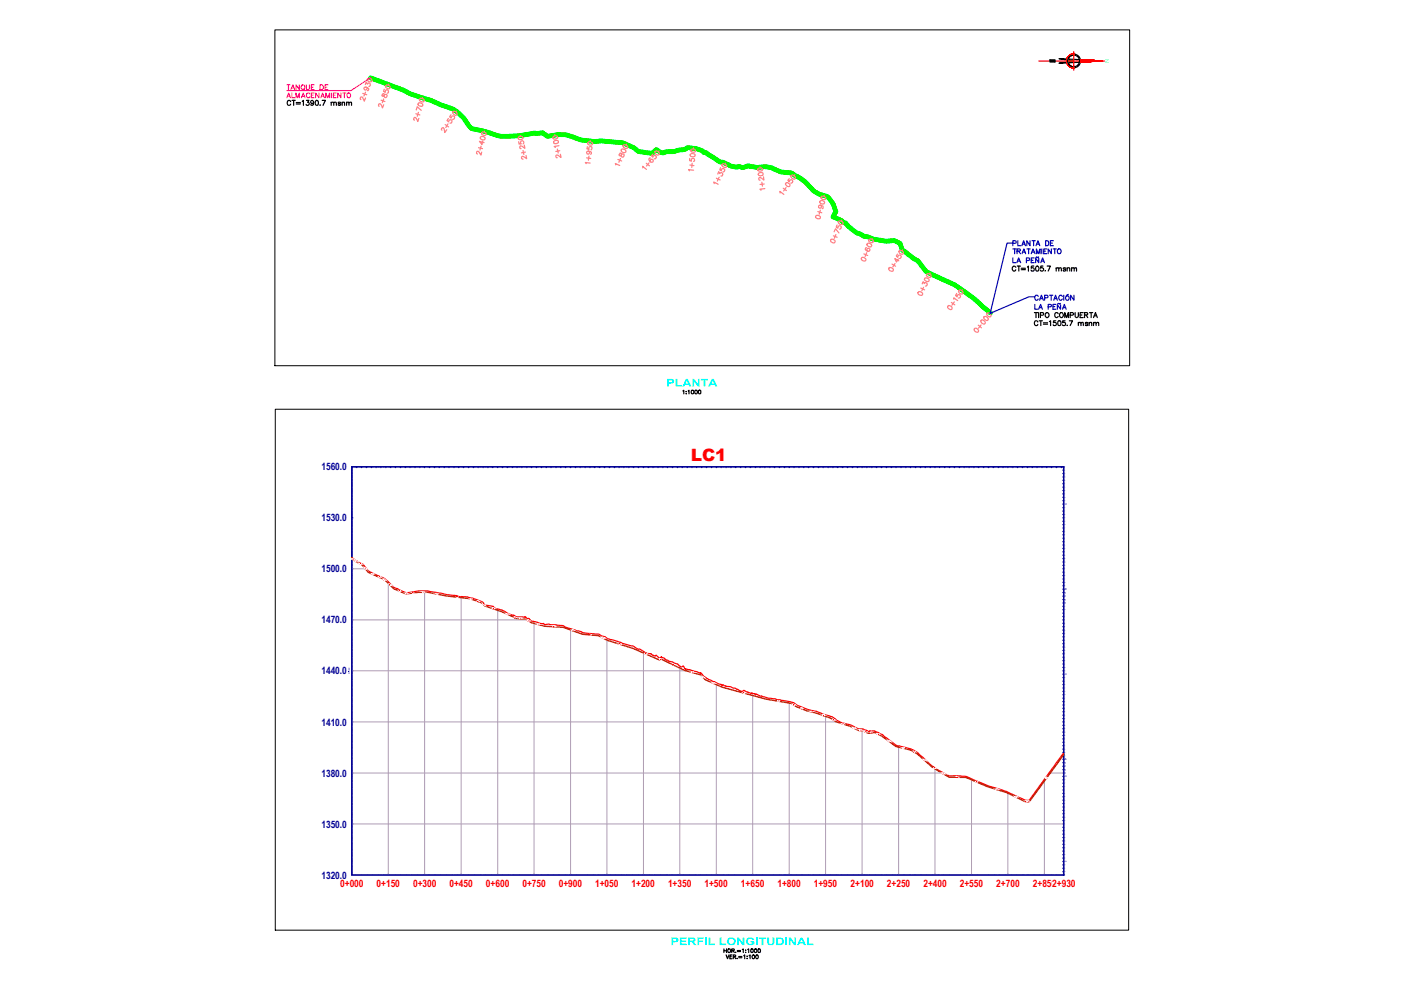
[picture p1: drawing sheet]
<svg xmlns="http://www.w3.org/2000/svg" width="297mm" height="210mm" viewBox="0 0 297 210" stroke-linecap="round" stroke-linejoin="round" font-family="sans-serif">
<defs><g id="words">
<text font-size="3.6" fill="#f00" x="146.5" y="97.6">LC1</text>
<g font-size="2.5" fill="#0ff">
<text x="141.3" y="81.9">PLANTA</text>
<text x="142.2" y="200.4">PERFIL LONGITUDINAL</text>
</g>
<g font-size="2.2" fill="#000095">
<text x="68.1" y="99.7">1560.0</text>
<text x="68.1" y="110.6">1530.0</text>
<text x="68.1" y="121.4">1500.0</text>
<text x="68.1" y="132.2">1470.0</text>
<text x="68.1" y="143">1440.0</text>
<text x="68.1" y="153.8">1410.0</text>
<text x="68.1" y="164.7">1380.0</text>
<text x="68.1" y="175.5">1350.0</text>
<text x="68.1" y="186.3">1320.0</text>
</g>
<g font-size="2.2" fill="#f00">
<text x="72.1" y="188.2">0+000</text>
<text x="79.8" y="188.2">0+150</text>
<text x="87.6" y="188.2">0+300</text>
<text x="95.3" y="188.2">0+450</text>
<text x="103" y="188.2">0+600</text>
<text x="110.8" y="188.2">0+750</text>
<text x="118.5" y="188.2">0+900</text>
<text x="126.2" y="188.2">1+050</text>
<text x="133.9" y="188.2">1+200</text>
<text x="141.6" y="188.2">1+350</text>
<text x="149.3" y="188.2">1+500</text>
<text x="157.1" y="188.2">1+650</text>
<text x="164.8" y="188.2">1+800</text>
<text x="172.5" y="188.2">1+950</text>
<text x="180.3" y="188.2">2+100</text>
<text x="188" y="188.2">2+250</text>
<text x="195.8" y="188.2">2+400</text>
<text x="203.5" y="188.2">2+550</text>
<text x="211.2" y="188.2">2+700</text>
<text x="219" y="188.2">2+8502+930</text>
</g>
<text font-size="1.2" fill="#0ff" x="234.3" y="12.5" transform="rotate(90 234.3 12.5)">N</text>
<text font-size=".2" fill="#000095" x="74.1" y="142.9" transform="rotate(-90 74.1 142.9)">ELEVACION (msnm)</text>
</g></defs>
<!-- layer: C-ROAD-PROF-VIEW -->
<g fill="none" stroke="#000095" stroke-width=".3">
<path d="M74.6 99h150.9v86.5h-150.9zM74.8 99h-.2v.1M75.6 99v.1M76.7 99v.1M77.7 99v.1M78.7 99v.1M79.7 99v.1M80.8 99v.1M81.8 99v.1M82.8 99v.1M83.8 99v.1M84.9 99v.1"/>
<path d="M85.9 99v.1M86.9 99v.1M88 99v.1M89 99v.1M90 99v.1M91.1 99v.1M92.1 99v.1M93.1 99v.1M94.2 99v.1M95.2 99v.1M96.3 99v.1M97.3 99v.1"/>
<path d="M98.3 99v.1M99.3 99v.1M100.4 99v.1M101.4 99v.1M102.4 99v.1M103.4 99v.1M104.5 99v.1M105.5 99v.1M106.5 99v.1M107.6 99v.1M108.6 99v.1M109.6 99v.1"/>
<path d="M110.6 99v.1M111.7 99v.1M112.7 99v.1M113.7 99v.1M114.8 99v.1M115.8 99v.1M116.8 99v.1M117.9 99v.1M118.9 99v.1M119.9 99v.1M121 99v.1M122 99v.1"/>
<path d="M123 99v.1M124.1 99v.1M125.1 99v.1M126.1 99v.1M127.2 99v.1M128.2 99v.1M129.2 99v.1M130.2 99v.1M131.3 99v.1M132.3 99v.1M133.3 99v.1M134.4 99v.1"/>
<path d="M135.4 99v.1M136.4 99v.1M137.4 99v.1M138.5 99v.1M139.5 99v.1M140.5 99v.1M141.5 99v.1M142.6 99v.1M143.6 99v.1M144.6 99v.1M145.7 99v.1M146.7 99v.1"/>
<path d="M147.7 99v.1M148.8 99v.1M149.8 99v.1M150.9 99v.1M151.9 99v.1M152.9 99v.1M154 99v.1M155 99v.1M156 99v.1M157 99v.1M158.1 99v.1M159.1 99v.1"/>
<path d="M160.1 99v.1M161.1 99v.1M162.2 99v.1M163.2 99v.1M164.2 99v.1M165.3 99v.1M166.3 99v.1M167.3 99v.1M168.3 99v.1M169.4 99v.1M170.4 99v.1M171.4 99v.1"/>
<path d="M172.5 99v.1M173.5 99v.1M174.5 99v.1M175.6 99v.1M176.6 99v.1M177.6 99v.1M178.7 99v.1M179.7 99v.1M180.7 99v.1M181.8 99v.1M182.8 99v.1M183.8 99v.1"/>
<path d="M184.9 99v.1M185.9 99v.1M186.9 99v.1M187.9 99v.1M189 99v.1M190 99v.1M191 99v.1M192.1 99v.1M193.1 99v.1M194.1 99v.1M195.1 99v.1M196.2 99v.1"/>
<path d="M197.2 99v.1M198.2 99v.1M199.2 99v.1M200.3 99v.1M201.3 99v.1M202.3 99v.1M203.4 99v.1M204.4 99v.1M205.5 99v.1M206.5 99v.1M207.5 99v.1M208.6 99v.1"/>
<path d="M209.6 99v.1M210.6 99v.1M211.7 99v.1M212.7 99v.1M213.7 99v.1M214.7 99v.1M215.8 99v.1M216.8 99v.1M217.8 99v.1M218.8 99v.1M219.9 99v.1M220.9 99v.1"/>
<path d="M221.9 99v.1M223 99v.1M224 99v.1M225 99v.1M225.4 99h.1v.1M225.4 99.7h.1M74.6 109.8h.2M225.4 109.8h.1M225.4 119.9h.1M225.4 119.2h.1M225.4 118.4h.1M225.4 117.7h.1"/>
<path d="M225.4 117h.1M225.4 116.3h.1M225.4 115.6h.1M225.4 114.8h.1M225.4 114.1h.1M225.4 113.4h.1M225.4 112.7h.1M225.4 112h.1M225.4 111.2h.1M225.4 110.5h.1M225.4 109.1h.1M225.4 108.4h.1"/>
<path d="M225.4 107.6h.1M225.4 106.9h.1M225.4 106.2h.1M225.4 105.4h.1M225.4 104.7h.1M225.4 104h.1M225.4 103.3h.1M225.4 102.6h.1M225.4 101.8h.1M225.4 101.1h.1M225.4 100.4h.1M74.6 131.4h.2"/>
<path d="M74.6 120.6h.2M225.4 131.4h.1M225.4 120.6h.1M225.4 139.3h.1M225.4 138.6h.1M225.4 137.9h.1M225.4 137.2h.1M225.4 136.5h.1M225.4 135.7h.1M225.4 135h.1M225.4 134.3h.1M225.4 133.6h.1"/>
<path d="M225.4 132.9h.1M225.4 132.2h.1M225.4 130.7h.1M225.4 130h.1M225.4 129.3h.1M225.4 128.6h.1M225.4 127.8h.1M225.4 127.1h.1M225.4 126.4h.1M225.4 125.6h.1M225.4 124.9h.1M225.4 124.2h.1"/>
<path d="M225.4 123.5h.1M225.4 122.8h.1M225.4 122h.1M225.4 121.3h.1M74.6 153.1h.2M74.6 142.2h.2M225.4 153.1h.1M225.4 142.2h.1M225.4 159.5h.1M225.4 158.8h.1M225.4 158.1h.1M225.4 157.4h.1"/>
<path d="M225.4 156.7h.1M225.4 155.9h.1M225.4 155.2h.1M225.4 154.5h.1M225.4 153.8h.1M225.4 152.3h.1M225.4 151.6h.1M225.4 150.9h.1M225.4 150.2h.1M225.4 149.5h.1M225.4 148.7h.1M225.4 148h.1"/>
<path d="M225.4 147.3h.1M225.4 146.6h.1M225.4 145.9h.1M225.4 145.1h.1M225.4 144.4h.1M225.4 143.7h.1M225.4 142.9h.1M225.4 141.5h.1M225.4 140.8h.1M225.4 140.1h.1M74.6 174.7h.2M74.6 163.9h.2"/>
<path d="M225.4 174.7h.1M225.4 163.9h.1M225.4 179.7h.1M225.4 179h.1M225.4 178.3h.1M225.4 177.6h.1M225.4 176.9h.1M225.4 176.1h.1M225.4 175.4h.1M225.4 174h.1M225.4 173.3h.1M225.4 172.5h.1"/>
<path d="M225.4 171.8h.1M225.4 171.1h.1M225.4 170.4h.1M225.4 169.7h.1M225.4 168.9h.1M225.4 168.2h.1M225.4 167.5h.1M225.4 166.8h.1M225.4 166.1h.1M225.4 165.3h.1M225.4 164.6h.1M225.4 163.2h.1"/>
<path d="M225.4 162.5h.1M225.4 161.7h.1M225.4 161h.1M225.4 160.3h.1M74.6 185.4v.1h.2M82.3 185.4v.1M90 185.4v.1M97.8 185.4v.1M105.5 185.4v.1M113.2 185.4v.1M121 185.4v.1M128.7 185.4v.1"/>
<path d="M136.4 185.4v.1M144.1 185.4v.1M151.9 185.4v.1M159.6 185.4v.1M167.3 185.4v.1M175 185.4v.1M182.8 185.4v.1M190.5 185.4v.1M198.2 185.4v.1M206 185.4v.1M213.7 185.4v.1M221.4 185.4v.1"/>
<path d="M225.4 185.5h.1M225.4 184.8h.1M225.4 184.1h.1M225.4 183.4h.1M225.4 182.7h.1M225.4 181.9h.1M225.4 181.2h.1M225.4 180.5h.1M225.5 185.4v.1"/>
</g>
<g fill="none" stroke="#000095" stroke-width=".21">
<path d="M74.6 99.9h.1M74.6 99.7h.1M74.6 99.5h.1M74.6 99.3h.1M74.6 99.1h.1M74.8 99h.1M75.1 99h.1M75.4 99h.1M75.9 99h.1M76.1 99h.1M76.4 99h.1M76.9 99h.1"/>
<path d="M77.2 99h.1M77.4 99h.1M77.9 99h.1M78.2 99h.1M78.5 99h.1M79 99h.1M79.2 99h.1M79.5 99h.1M80 99h.1M80.2 99h.1M80.5 99h.1M81 99h.1"/>
<path d="M81.3 99h.1M81.6 99h.1M82.1 99h.1M82.3 99h.1M82.6 99h.1M83.1 99h.1M83.3 99h.1M83.6 99h.1M84.1 99h.1M84.4 99h.1M84.7 99h.1M85.2 99h.1"/>
<path d="M85.4 99h.1M85.7 99h.1M86.2 99h.1M86.4 99h.1M86.7 99h.1M87.2 99h.1M87.5 99h.1M87.7 99h.1M88.3 99h.1M88.5 99h.1M88.8 99h.1M89.3 99h.1"/>
<path d="M89.5 99h.1M89.8 99h.1M90.3 99h.1M90.6 99h.1M90.8 99h.1M91.3 99h.1M91.6 99h.1M91.8 99h.1M92.4 99h.1M92.6 99h.1M92.9 99h.1M93.4 99h.1"/>
<path d="M93.7 99h.1M93.9 99h.1M94.4 99h.1M94.7 99h.1M94.9 99h.1M95.4 99h.1M95.7 99h.1M96 99h.1M96.5 99h.1M96.8 99h.1M97 99h.1M97.5 99h.1"/>
<path d="M97.8 99h.1M98 99h.1M98.5 99h.1M98.8 99h.1M99 99h.1M99.6 99h.1M99.9 99h.1M100.1 99h.1M100.6 99h.1M100.9 99h.1M101.1 99h.1M101.6 99h.1"/>
<path d="M101.9 99h.1M102.1 99h.1M102.7 99h.1M102.9 99h.1M103.2 99h.1M103.7 99h.1M104 99h.1M104.2 99h.1M104.7 99h.1M105 99h.1M105.2 99h.1M105.8 99h.1"/>
<path d="M106 99h.1M106.3 99h.1M106.8 99h.1M107 99h.1M107.3 99h.1M107.8 99h.1M108.1 99h.1M108.3 99h.1M108.9 99h.1M109.1 99h.1M109.4 99h.1M109.9 99h.1"/>
<path d="M110.1 99h.1M110.4 99h.1M110.9 99h.1M111.2 99h.1M111.4 99h.1M112 99h.1M112.2 99h.1M112.5 99h.1M113 99h.1M113.2 99h.1M113.5 99h.1M114 99h.1"/>
<path d="M114.2 99h.1M114.5 99h.1M115 99h.1M115.3 99h.1M115.6 99h.1M116.1 99h.1M116.3 99h.1M116.6 99h.1M117.1 99h.1M117.3 99h.1M117.6 99h.1M118.1 99h.1"/>
<path d="M118.4 99h.1M118.6 99h.1M119.2 99h.1M119.4 99h.1M119.7 99h.1M120.2 99h.1M120.4 99h.1M120.7 99h.1M121.2 99h.1M121.5 99h.1M121.7 99h.1M122.2 99h.1"/>
<path d="M122.5 99h.1M122.8 99h.1M123.3 99h.1M123.6 99h.1M123.8 99h.1M124.3 99h.1M124.6 99h.1M124.8 99h.1M125.3 99h.1M125.6 99h.1M125.8 99h.1M126.4 99h.1"/>
<path d="M126.6 99h.1M126.9 99h.1M127.4 99h.1M127.7 99h.1M127.9 99h.1M128.4 99h.1M128.7 99h.1M128.9 99h.1M129.4 99h.1M129.7 99h.1M130 99h.1M130.5 99h.1"/>
<path d="M130.8 99h.1M131 99h.1M131.5 99h.1M131.8 99h.1M132 99h.1M132.5 99h.1M132.8 99h.1M133.1 99h.1M133.6 99h.1M133.8 99h.1M134.1 99h.1M134.6 99h.1"/>
<path d="M134.9 99h.1M135.1 99h.1M135.7 99h.1M135.9 99h.1M136.2 99h.1M136.7 99h.1M136.9 99h.1M137.2 99h.1M137.7 99h.1M138 99h.1M138.2 99h.1M138.8 99h.1"/>
<path d="M139 99h.1M139.3 99h.1M139.8 99h.1M140 99h.1M140.3 99h.1M140.8 99h.1M141 99h.1M141.3 99h.1M141.8 99h.1M142.1 99h.1M142.4 99h.1M142.9 99h.1"/>
<path d="M143.1 99h.1M143.4 99h.1M143.9 99h.1M144.1 99h.1M144.4 99h.1M144.9 99h.1M145.2 99h.1M145.4 99h.1M146 99h.1M146.2 99h.1M146.5 99h.1M147 99h.1"/>
<path d="M147.2 99h.1M147.5 99h.1M148 99h.1M148.3 99h.1M148.5 99h.1M149 99h.1M149.3 99h.1M149.5 99h.1M150.1 99h.1M150.3 99h.1M150.6 99h.1M151.1 99h.1"/>
<path d="M151.4 99h.1M151.6 99h.1M152.1 99h.1M152.4 99h.1M152.6 99h.1M153.1 99h.1M153.4 99h.1M153.7 99h.1M154.2 99h.1M154.5 99h.1M154.7 99h.1M155.2 99h.1"/>
<path d="M155.5 99h.1M155.7 99h.1M156.2 99h.1M156.5 99h.1M156.7 99h.1M157.3 99h.1M157.6 99h.1M157.8 99h.1M158.3 99h.1M158.6 99h.1M158.8 99h.1M159.3 99h.1"/>
<path d="M159.6 99h.1M159.8 99h.1M160.4 99h.1M160.6 99h.1M160.9 99h.1M161.4 99h.1M161.7 99h.1M161.9 99h.1M162.4 99h.1M162.7 99h.1M163 99h.1M163.5 99h.1"/>
<path d="M163.7 99h.1M164 99h.1M164.5 99h.1M164.7 99h.1M165 99h.1M165.5 99h.1M165.8 99h.1M166.1 99h.1M166.6 99h.1M166.8 99h.1M167.1 99h.1M167.6 99h.1"/>
<path d="M167.8 99h.1M168.1 99h.1M168.6 99h.1M168.9 99h.1M169.1 99h.1M169.7 99h.1M169.9 99h.1M170.2 99h.1M170.7 99h.1M170.9 99h.1M171.2 99h.1M171.7 99h.1"/>
<path d="M171.9 99h.1M172.2 99h.1M172.7 99h.1M173 99h.1M173.3 99h.1M173.8 99h.1M174 99h.1M174.3 99h.1M174.8 99h.1M175 99h.1M175.3 99h.1M175.8 99h.1"/>
<path d="M176.1 99h.1M176.3 99h.1M176.9 99h.1M177.1 99h.1M177.4 99h.1M177.9 99h.1M178.2 99h.1M178.4 99h.1M178.9 99h.1M179.2 99h.1M179.4 99h.1M179.9 99h.1"/>
<path d="M180.2 99h.1M180.5 99h.1M181 99h.1M181.3 99h.1M181.5 99h.1M182 99h.1M182.3 99h.1M182.5 99h.1M183 99h.1M183.3 99h.1M183.5 99h.1M184.1 99h.1"/>
<path d="M184.3 99h.1M184.6 99h.1M185.1 99h.1M185.4 99h.1M185.6 99h.1M186.1 99h.1M186.4 99h.1M186.6 99h.1M187.1 99h.1M187.4 99h.1M187.7 99h.1M188.2 99h.1"/>
<path d="M188.5 99h.1M188.7 99h.1M189.2 99h.1M189.5 99h.1M189.7 99h.1M190.3 99h.1M190.5 99h.1M190.8 99h.1M191.3 99h.1M191.5 99h.1M191.8 99h.1M192.3 99h.1"/>
<path d="M192.6 99h.1M192.8 99h.1M193.4 99h.1M193.6 99h.1M193.9 99h.1M194.4 99h.1M194.6 99h.1M194.9 99h.1M195.4 99h.1M195.7 99h.1M195.9 99h.1M196.5 99h.1"/>
<path d="M196.7 99h.1M197 99h.1M197.5 99h.1M197.7 99h.1M198 99h.1M198.5 99h.1M198.7 99h.1M199 99h.1M199.5 99h.1M199.8 99h.1M200.1 99h.1M200.6 99h.1"/>
<path d="M200.8 99h.1M201.1 99h.1M201.6 99h.1M201.8 99h.1M202.1 99h.1M202.6 99h.1M202.9 99h.1M203.1 99h.1M203.7 99h.1M203.9 99h.1M204.2 99h.1M204.7 99h.1"/>
<path d="M204.9 99h.1M205.2 99h.1M205.7 99h.1M206 99h.1M206.2 99h.1M206.7 99h.1M207 99h.1M207.2 99h.1M207.8 99h.1M208 99h.1M208.3 99h.1M208.8 99h.1"/>
<path d="M209.1 99h.1M209.3 99h.1M209.8 99h.1M210.1 99h.1M210.3 99h.1M210.8 99h.1M211.1 99h.1M211.4 99h.1M211.9 99h.1M212.2 99h.1M212.4 99h.1M212.9 99h.1"/>
<path d="M213.2 99h.1M213.4 99h.1M213.9 99h.1M214.2 99h.1M214.4 99h.1M215 99h.1M215.3 99h.1M215.5 99h.1M216 99h.1M216.3 99h.1M216.5 99h.1M217 99h.1"/>
<path d="M217.3 99h.1M217.6 99h.1M218.1 99h.1M218.3 99h.1M218.6 99h.1M219.1 99h.1M219.4 99h.1M219.6 99h.1M220.1 99h.1M220.4 99h.1M220.7 99h.1M221.2 99h.1"/>
<path d="M221.4 99h.1M221.7 99h.1M222.2 99h.1M222.4 99h.1M222.7 99h.1M223.2 99h.1M223.5 99h.1M223.8 99h.1M224.3 99h.1M224.5 99h.1M224.8 99h.1M225.3 99h.1"/>
<path d="M225.5 99.9h.1M225.5 99.5h.1M225.5 99.3h.1M225.5 99.1h.1M74.6 119.9h.1M74.6 119.7h.1M74.6 119.5h.1M74.6 119.3h.1M74.6 119.2h.1M74.6 119h.1M74.6 118.8h.1M74.6 118.6h.1"/>
<path d="M74.6 118.4h.1M74.6 118.3h.1M74.6 118.1h.1M74.6 117.9h.1M74.6 117.7h.1M74.6 117.5h.1M74.6 117.4h.1M74.6 117.2h.1M74.6 117h.1M74.6 116.8h.1M74.6 116.6h.1M74.6 116.4h.1"/>
<path d="M74.6 116.3h.1M74.6 116.1h.1M74.6 115.9h.1M74.6 115.7h.1M74.6 115.6h.1M74.6 115.4h.1M74.6 115.2h.1M74.6 115h.1M74.6 114.8h.1M74.6 114.7h.1M74.6 114.5h.1M74.6 114.3h.1"/>
<path d="M74.6 114.1h.1M74.6 113.9h.1M74.6 113.7h.1M74.6 113.6h.1M74.6 113.4h.1M74.6 113.2h.1M74.6 113h.1M74.6 112.8h.1M74.6 112.7h.1M74.6 112.5h.1M74.6 112.3h.1M74.6 112.1h.1"/>
<path d="M74.6 112h.1M74.6 111.7h.1M74.6 111.6h.1M74.6 111.4h.1M74.6 111.2h.1M74.6 111h.1M74.6 110.9h.1M74.6 110.7h.1M74.6 110.5h.1M74.6 110.3h.1M74.6 110.1h.1M74.6 110h.1"/>
<path d="M74.6 109.6h.1M74.6 109.4h.1M74.6 109.2h.1M74.6 109.1h.1M74.6 108.9h.1M74.6 108.7h.1M74.6 108.5h.1M74.6 108.4h.1M74.6 108.1h.1M74.6 108h.1M74.6 107.8h.1M74.6 107.6h.1"/>
<path d="M74.6 107.4h.1M74.6 107.3h.1M74.6 107.1h.1M74.6 106.9h.1M74.6 106.7h.1M74.6 106.5h.1M74.6 106.4h.1M74.6 106.2h.1M74.6 106h.1M74.6 105.8h.1M74.6 105.6h.1M74.6 105.4h.1"/>
<path d="M74.6 105.3h.1M74.6 105.1h.1M74.6 104.9h.1M74.6 104.7h.1M74.6 104.5h.1M74.6 104.4h.1M74.6 104.2h.1M74.6 104h.1M74.6 103.8h.1M74.6 103.7h.1M74.6 103.5h.1M74.6 103.3h.1"/>
<path d="M74.6 103.1h.1M74.6 102.9h.1M74.6 102.7h.1M74.6 102.6h.1M74.6 102.4h.1M74.6 102.2h.1M74.6 102h.1M74.6 101.8h.1M74.6 101.7h.1M74.6 101.5h.1M74.6 101.3h.1M74.6 101.1h.1"/>
<path d="M74.6 101h.1M74.6 100.8h.1M74.6 100.6h.1M74.6 100.4h.1M74.6 100.2h.1M74.6 100.1h.1M225.5 119.7h.1M225.5 119.5h.1M225.5 119.3h.1M225.5 119h.1M225.5 118.8h.1M225.5 118.6h.1"/>
<path d="M225.5 118.3h.1M225.5 118.1h.1M225.5 117.9h.1M225.5 117.5h.1M225.5 117.4h.1M225.5 117.2h.1M225.5 116.8h.1M225.5 116.6h.1M225.5 116.4h.1M225.5 116.1h.1M225.5 115.9h.1M225.5 115.7h.1"/>
<path d="M225.5 115.4h.1M225.5 115.2h.1M225.5 115h.1M225.5 114.7h.1M225.5 114.5h.1M225.5 114.3h.1M225.5 113.9h.1M225.5 113.7h.1M225.5 113.6h.1M225.5 113.2h.1M225.5 113h.1M225.5 112.8h.1"/>
<path d="M225.5 112.5h.1M225.5 112.3h.1M225.5 112.1h.1M225.5 111.7h.1M225.5 111.6h.1M225.5 111.4h.1M225.5 111h.1M225.5 110.9h.1M225.5 110.7h.1M225.5 110.3h.1M225.5 110.1h.1M225.5 110h.1"/>
<path d="M225.5 109.6h.1M225.5 109.4h.1M225.5 109.2h.1M225.5 108.9h.1M225.5 108.7h.1M225.5 108.5h.1M225.5 108.1h.1M225.5 108h.1M225.5 107.8h.1M225.5 107.4h.1M225.5 107.3h.1M225.5 107.1h.1"/>
<path d="M225.5 106.7h.1M225.5 106.5h.1M225.5 106.4h.1M225.5 106h.1M225.5 105.8h.1M225.5 105.6h.1M225.5 105.3h.1M225.5 105.1h.1M225.5 104.9h.1M225.5 104.5h.1M225.5 104.4h.1M225.5 104.2h.1"/>
<path d="M225.5 103.8h.1M225.5 103.7h.1M225.5 103.5h.1M225.5 103.1h.1M225.5 102.9h.1M225.5 102.7h.1M225.5 102.4h.1M225.5 102.2h.1M225.5 102h.1M225.5 101.7h.1M225.5 101.5h.1M225.5 101.3h.1"/>
<path d="M225.5 101h.1M225.5 100.8h.1M225.5 100.6h.1M225.5 100.2h.1M225.5 100.1h.1M74.6 139.9h.1M74.6 139.7h.1M74.6 139.6h.1M74.6 139.3h.1M74.6 139.2h.1M74.6 139h.1M74.6 138.8h.1"/>
<path d="M74.6 138.6h.1M74.6 138.5h.1M74.6 138.3h.1M74.6 138.1h.1M74.6 137.9h.1M74.6 137.7h.1M74.6 137.6h.1M74.6 137.4h.1M74.6 137.2h.1M74.6 137h.1M74.6 136.8h.1M74.6 136.6h.1"/>
<path d="M74.6 136.5h.1M74.6 136.3h.1M74.6 136.1h.1M74.6 135.9h.1M74.6 135.7h.1M74.6 135.6h.1M74.6 135.4h.1M74.6 135.2h.1M74.6 135h.1M74.6 134.9h.1M74.6 134.6h.1M74.6 134.5h.1"/>
<path d="M74.6 134.3h.1M74.6 134.1h.1M74.6 133.9h.1M74.6 133.8h.1M74.6 133.6h.1M74.6 133.4h.1M74.6 133.2h.1M74.6 133h.1M74.6 132.9h.1M74.6 132.7h.1M74.6 132.5h.1M74.6 132.3h.1"/>
<path d="M74.6 132.2h.1M74.6 132h.1M74.6 131.8h.1M74.6 131.6h.1M74.6 131.3h.1M74.6 131h.1M74.6 130.9h.1M74.6 130.7h.1M74.6 130.5h.1M74.6 130.3h.1M74.6 130.2h.1M74.6 130h.1"/>
<path d="M74.6 129.8h.1M74.6 129.6h.1M74.6 129.4h.1M74.6 129.3h.1M74.6 129.1h.1M74.6 128.9h.1M74.6 128.7h.1M74.6 128.6h.1M74.6 128.3h.1M74.6 128.2h.1M74.6 128h.1M74.6 127.8h.1"/>
<path d="M74.6 127.6h.1M74.6 127.5h.1M74.6 127.3h.1M74.6 127.1h.1M74.6 126.9h.1M74.6 126.7h.1M74.6 126.6h.1M74.6 126.4h.1M74.6 126.2h.1M74.6 126h.1M74.6 125.8h.1M74.6 125.6h.1"/>
<path d="M74.6 125.5h.1M74.6 125.3h.1M74.6 125.1h.1M74.6 124.9h.1M74.6 124.7h.1M74.6 124.6h.1M74.6 124.4h.1M74.6 124.2h.1M74.6 124h.1M74.6 123.9h.1M74.6 123.7h.1M74.6 123.5h.1"/>
<path d="M74.6 123.3h.1M74.6 123.1h.1M74.6 123h.1M74.6 122.8h.1M74.6 122.6h.1M74.6 122.4h.1M74.6 122.2h.1M74.6 122h.1M74.6 121.9h.1M74.6 121.7h.1M74.6 121.5h.1M74.6 121.3h.1"/>
<path d="M74.6 121.1h.1M74.6 121h.1M74.6 120.8h.1M74.6 120.4h.1M74.6 120.3h.1M74.6 120h.1M225.5 139.9h.1M225.5 139.7h.1M225.5 139.6h.1M225.5 139.2h.1M225.5 139h.1M225.5 138.8h.1"/>
<path d="M225.5 138.5h.1M225.5 138.3h.1M225.5 138.1h.1M225.5 137.7h.1M225.5 137.6h.1M225.5 137.4h.1M225.5 137h.1M225.5 136.8h.1M225.5 136.6h.1M225.5 136.3h.1M225.5 136.1h.1M225.5 135.9h.1"/>
<path d="M225.5 135.6h.1M225.5 135.4h.1M225.5 135.2h.1M225.5 134.9h.1M225.5 134.6h.1M225.5 134.5h.1M225.5 134.1h.1M225.5 133.9h.1M225.5 133.8h.1M225.5 133.4h.1M225.5 133.2h.1M225.5 133h.1"/>
<path d="M225.5 132.7h.1M225.5 132.5h.1M225.5 132.3h.1M225.5 132h.1M225.5 131.8h.1M225.5 131.6h.1M225.5 131.3h.1M225.5 131h.1M225.5 130.9h.1M225.5 130.5h.1M225.5 130.3h.1M225.5 130.2h.1"/>
<path d="M225.5 129.8h.1M225.5 129.6h.1M225.5 129.4h.1M225.5 129.1h.1M225.5 128.9h.1M225.5 128.7h.1M225.5 128.3h.1M225.5 128.2h.1M225.5 128h.1M225.5 127.6h.1M225.5 127.5h.1M225.5 127.3h.1"/>
<path d="M225.5 126.9h.1M225.5 126.7h.1M225.5 126.6h.1M225.5 126.2h.1M225.5 126h.1M225.5 125.8h.1M225.5 125.5h.1M225.5 125.3h.1M225.5 125.1h.1M225.5 124.7h.1M225.5 124.6h.1M225.5 124.4h.1"/>
<path d="M225.5 124h.1M225.5 123.9h.1M225.5 123.7h.1M225.5 123.3h.1M225.5 123.1h.1M225.5 123h.1M225.5 122.6h.1M225.5 122.4h.1M225.5 122.2h.1M225.5 121.9h.1M225.5 121.7h.1M225.5 121.5h.1"/>
<path d="M225.5 121.1h.1M225.5 121h.1M225.5 120.8h.1M225.5 120.4h.1M225.5 120.3h.1M225.5 120h.1M74.6 159.9h.1M74.6 159.8h.1M74.6 159.5h.1M74.6 159.4h.1M74.6 159.2h.1M74.6 159h.1"/>
<path d="M74.6 158.8h.1M74.6 158.7h.1M74.6 158.5h.1M74.6 158.3h.1M74.6 158.1h.1M74.6 157.9h.1M74.6 157.8h.1M74.6 157.6h.1M74.6 157.4h.1M74.6 157.2h.1M74.6 157h.1M74.6 156.8h.1"/>
<path d="M74.6 156.7h.1M74.6 156.5h.1M74.6 156.3h.1M74.6 156.1h.1M74.6 155.9h.1M74.6 155.8h.1M74.6 155.6h.1M74.6 155.4h.1M74.6 155.2h.1M74.6 155.1h.1M74.6 154.9h.1M74.6 154.7h.1"/>
<path d="M74.6 154.5h.1M74.6 154.3h.1M74.6 154.2h.1M74.6 154h.1M74.6 153.8h.1M74.6 153.6h.1M74.6 153.4h.1M74.6 153.2h.1M74.6 152.9h.1M74.6 152.7h.1M74.6 152.5h.1M74.6 152.3h.1"/>
<path d="M74.6 152.2h.1M74.6 152h.1M74.6 151.8h.1M74.6 151.6h.1M74.6 151.5h.1M74.6 151.2h.1M74.6 151.1h.1M74.6 150.9h.1M74.6 150.7h.1M74.6 150.5h.1M74.6 150.4h.1M74.6 150.2h.1"/>
<path d="M74.6 150h.1M74.6 149.8h.1M74.6 149.6h.1M74.6 149.5h.1M74.6 149.3h.1M74.6 149.1h.1M74.6 148.9h.1M74.6 148.7h.1M74.6 148.5h.1M74.6 148.4h.1M74.6 148.2h.1M74.6 148h.1"/>
<path d="M74.6 147.8h.1M74.6 147.6h.1M74.6 147.5h.1M74.6 147.3h.1M74.6 147.1h.1M74.6 146.9h.1M74.6 146.8h.1M74.6 146.6h.1M74.6 146.4h.1M74.6 146.2h.1M74.6 146h.1M74.6 145.9h.1"/>
<path d="M74.6 145.7h.1M74.6 145.5h.1M74.6 145.3h.1M74.6 145.1h.1M74.6 144.9h.1M74.6 144.8h.1M74.6 144.6h.1M74.6 144.4h.1M74.6 144.2h.1M74.6 144h.1M74.6 143.9h.1M74.6 143.7h.1"/>
<path d="M74.6 143.5h.1M74.6 143.3h.1M74.6 143.2h.1M74.6 142.9h.1M74.6 142.8h.1M74.6 142.6h.1M74.6 142.4h.1M74.6 142.1h.1M74.6 141.9h.1M74.6 141.7h.1M74.6 141.5h.1M74.6 141.3h.1"/>
<path d="M74.6 141.2h.1M74.6 141h.1M74.6 140.8h.1M74.6 140.6h.1M74.6 140.4h.1M74.6 140.3h.1M74.6 140.1h.1M225.5 159.9h.1M225.5 159.8h.1M225.5 159.4h.1M225.5 159.2h.1M225.5 159h.1"/>
<path d="M225.5 158.7h.1M225.5 158.5h.1M225.5 158.3h.1M225.5 157.9h.1M225.5 157.8h.1M225.5 157.6h.1M225.5 157.2h.1M225.5 157h.1M225.5 156.8h.1M225.5 156.5h.1M225.5 156.3h.1M225.5 156.1h.1"/>
<path d="M225.5 155.8h.1M225.5 155.6h.1M225.5 155.4h.1M225.5 155.1h.1M225.5 154.9h.1M225.5 154.7h.1M225.5 154.3h.1M225.5 154.2h.1M225.5 154h.1M225.5 153.6h.1M225.5 153.4h.1M225.5 153.2h.1"/>
<path d="M225.5 152.9h.1M225.5 152.7h.1M225.5 152.5h.1M225.5 152.2h.1M225.5 152h.1M225.5 151.8h.1M225.5 151.5h.1M225.5 151.2h.1M225.5 151.1h.1M225.5 150.7h.1M225.5 150.5h.1M225.5 150.4h.1"/>
<path d="M225.5 150h.1M225.5 149.8h.1M225.5 149.6h.1M225.5 149.3h.1M225.5 149.1h.1M225.5 148.9h.1M225.5 148.5h.1M225.5 148.4h.1M225.5 148.2h.1M225.5 147.8h.1M225.5 147.6h.1M225.5 147.5h.1"/>
<path d="M225.5 147.1h.1M225.5 146.9h.1M225.5 146.8h.1M225.5 146.4h.1M225.5 146.2h.1M225.5 146h.1M225.5 145.7h.1M225.5 145.5h.1M225.5 145.3h.1M225.5 144.9h.1M225.5 144.8h.1M225.5 144.6h.1"/>
<path d="M225.5 144.2h.1M225.5 144h.1M225.5 143.9h.1M225.5 143.5h.1M225.5 143.3h.1M225.5 143.2h.1M225.5 142.8h.1M225.5 142.6h.1M225.5 142.4h.1M225.5 142.1h.1M225.5 141.9h.1M225.5 141.7h.1"/>
<path d="M225.5 141.3h.1M225.5 141.2h.1M225.5 141h.1M225.5 140.6h.1M225.5 140.4h.1M225.5 140.3h.1M74.6 179.9h.1M74.6 179.7h.1M74.6 179.6h.1M74.6 179.4h.1M74.6 179.2h.1M74.6 179h.1"/>
<path d="M74.6 178.8h.1M74.6 178.7h.1M74.6 178.5h.1M74.6 178.3h.1M74.6 178.1h.1M74.6 178h.1M74.6 177.8h.1M74.6 177.6h.1M74.6 177.4h.1M74.6 177.2h.1M74.6 177.1h.1M74.6 176.9h.1"/>
<path d="M74.6 176.7h.1M74.6 176.5h.1M74.6 176.3h.1M74.6 176.1h.1M74.6 176h.1M74.6 175.8h.1M74.6 175.6h.1M74.6 175.4h.1M74.6 175.2h.1M74.6 175.1h.1M74.6 174.9h.1M74.6 174.5h.1"/>
<path d="M74.6 174.4h.1M74.6 174.1h.1M74.6 174h.1M74.6 173.8h.1M74.6 173.6h.1M74.6 173.4h.1M74.6 173.3h.1M74.6 173.1h.1M74.6 172.9h.1M74.6 172.7h.1M74.6 172.5h.1M74.6 172.4h.1"/>
<path d="M74.6 172.2h.1M74.6 172h.1M74.6 171.8h.1M74.6 171.6h.1M74.6 171.4h.1M74.6 171.3h.1M74.6 171.1h.1M74.6 170.9h.1M74.6 170.7h.1M74.6 170.5h.1M74.6 170.4h.1M74.6 170.2h.1"/>
<path d="M74.6 170h.1M74.6 169.8h.1M74.6 169.7h.1M74.6 169.5h.1M74.6 169.3h.1M74.6 169.1h.1M74.6 168.9h.1M74.6 168.8h.1M74.6 168.6h.1M74.6 168.4h.1M74.6 168.2h.1M74.6 168h.1"/>
<path d="M74.6 167.8h.1M74.6 167.7h.1M74.6 167.5h.1M74.6 167.3h.1M74.6 167.1h.1M74.6 166.9h.1M74.6 166.8h.1M74.6 166.6h.1M74.6 166.4h.1M74.6 166.2h.1M74.6 166.1h.1M74.6 165.8h.1"/>
<path d="M74.6 165.7h.1M74.6 165.5h.1M74.6 165.3h.1M74.6 165.1h.1M74.6 165h.1M74.6 164.8h.1M74.6 164.6h.1M74.6 164.4h.1M74.6 164.2h.1M74.6 164.1h.1M74.6 163.7h.1M74.6 163.5h.1"/>
<path d="M74.6 163.4h.1M74.6 163.2h.1M74.6 163h.1M74.6 162.8h.1M74.6 162.6h.1M74.6 162.5h.1M74.6 162.2h.1M74.6 162.1h.1M74.6 161.9h.1M74.6 161.7h.1M74.6 161.5h.1M74.6 161.4h.1"/>
<path d="M74.6 161.2h.1M74.6 161h.1M74.6 160.8h.1M74.6 160.6h.1M74.6 160.5h.1M74.6 160.3h.1M74.6 160.1h.1M225.5 179.9h.1M225.5 179.6h.1M225.5 179.4h.1M225.5 179.2h.1M225.5 178.8h.1"/>
<path d="M225.5 178.7h.1M225.5 178.5h.1M225.5 178.1h.1M225.5 178h.1M225.5 177.8h.1M225.5 177.4h.1M225.5 177.2h.1M225.5 177.1h.1M225.5 176.7h.1M225.5 176.5h.1M225.5 176.3h.1M225.5 176h.1"/>
<path d="M225.5 175.8h.1M225.5 175.6h.1M225.5 175.2h.1M225.5 175.1h.1M225.5 174.9h.1M225.5 174.5h.1M225.5 174.4h.1M225.5 174.1h.1M225.5 173.8h.1M225.5 173.6h.1M225.5 173.4h.1M225.5 173.1h.1"/>
<path d="M225.5 172.9h.1M225.5 172.7h.1M225.5 172.4h.1M225.5 172.2h.1M225.5 172h.1M225.5 171.6h.1M225.5 171.4h.1M225.5 171.3h.1M225.5 170.9h.1M225.5 170.7h.1M225.5 170.5h.1M225.5 170.2h.1"/>
<path d="M225.5 170h.1M225.5 169.8h.1M225.5 169.5h.1M225.5 169.3h.1M225.5 169.1h.1M225.5 168.8h.1M225.5 168.6h.1M225.5 168.4h.1M225.5 168h.1M225.5 167.8h.1M225.5 167.7h.1M225.5 167.3h.1"/>
<path d="M225.5 167.1h.1M225.5 166.9h.1M225.5 166.6h.1M225.5 166.4h.1M225.5 166.2h.1M225.5 165.8h.1M225.5 165.7h.1M225.5 165.5h.1M225.5 165.1h.1M225.5 165h.1M225.5 164.8h.1M225.5 164.4h.1"/>
<path d="M225.5 164.2h.1M225.5 164.1h.1M225.5 163.7h.1M225.5 163.5h.1M225.5 163.4h.1M225.5 163h.1M225.5 162.8h.1M225.5 162.6h.1M225.5 162.2h.1M225.5 162.1h.1M225.5 161.9h.1M225.5 161.5h.1"/>
<path d="M225.5 161.4h.1M225.5 161.2h.1M225.5 160.8h.1M225.5 160.6h.1M225.5 160.5h.1M225.5 160.1h.1M74.6 185.4h.1M74.6 185.2h.1M74.6 185h.1M74.6 184.8h.1M74.6 184.6h.1M74.6 184.4h.1"/>
<path d="M74.6 184.3h.1M74.6 184.1h.1M74.6 183.9h.1M74.6 183.7h.1M74.6 183.5h.1M74.6 183.4h.1M74.6 183.2h.1M74.6 183h.1M74.6 182.8h.1M74.6 182.7h.1M74.6 182.4h.1M74.6 182.3h.1"/>
<path d="M74.6 182.1h.1M74.6 181.9h.1M74.6 181.7h.1M74.6 181.6h.1M74.6 181.4h.1M74.6 181.2h.1M74.6 181h.1M74.6 180.8h.1M74.6 180.7h.1M74.6 180.5h.1M74.6 180.3h.1M74.6 180.1h.1"/>
<path d="M74.8 185.4v.1M75.1 185.4v.1M75.4 185.4v.1M75.6 185.4v.1M75.9 185.4v.1M76.1 185.4v.1M76.4 185.4v.1M76.7 185.4v.1M76.9 185.4v.1M77.2 185.4v.1M77.4 185.4v.1M77.7 185.4v.1"/>
<path d="M77.9 185.4v.1M78.2 185.4v.1M78.5 185.4v.1M78.7 185.4v.1M79 185.4v.1M79.2 185.4v.1M79.5 185.4v.1M79.7 185.4v.1M80 185.4v.1M80.2 185.4v.1M80.5 185.4v.1M80.8 185.4v.1"/>
<path d="M81 185.4v.1M81.3 185.4v.1M81.6 185.4v.1M81.8 185.4v.1M82.1 185.4v.1M82.6 185.4v.1M82.8 185.4v.1M83.1 185.4v.1M83.3 185.4v.1M83.6 185.4v.1M83.8 185.4v.1M84.1 185.4v.1"/>
<path d="M84.4 185.4v.1M84.7 185.4v.1M84.9 185.4v.1M85.2 185.4v.1M85.4 185.4v.1M85.7 185.4v.1M85.9 185.4v.1M86.2 185.4v.1M86.4 185.4v.1M86.7 185.4v.1M86.9 185.4v.1M87.2 185.4v.1"/>
<path d="M87.5 185.4v.1M87.7 185.4v.1M88 185.4v.1M88.3 185.4v.1M88.5 185.4v.1M88.8 185.4v.1M89 185.4v.1M89.3 185.4v.1M89.5 185.4v.1M89.8 185.4v.1M90.3 185.4v.1M90.6 185.4v.1"/>
<path d="M90.8 185.4v.1M91.1 185.4v.1M91.3 185.4v.1M91.6 185.4v.1M91.8 185.4v.1M92.1 185.4v.1M92.4 185.4v.1M92.6 185.4v.1M92.9 185.4v.1M93.1 185.4v.1M93.4 185.4v.1M93.7 185.4v.1"/>
<path d="M93.9 185.4v.1M94.2 185.4v.1M94.4 185.4v.1M94.7 185.4v.1M94.9 185.4v.1M95.2 185.4v.1M95.4 185.4v.1M95.7 185.4v.1M96 185.4v.1M96.3 185.4v.1M96.5 185.4v.1M96.8 185.4v.1"/>
<path d="M97 185.4v.1M97.3 185.4v.1M97.5 185.4v.1M98 185.4v.1M98.3 185.4v.1M98.5 185.4v.1M98.8 185.4v.1M99 185.4v.1M99.3 185.4v.1M99.6 185.4v.1M99.9 185.4v.1M100.1 185.4v.1"/>
<path d="M100.4 185.4v.1M100.6 185.4v.1M100.9 185.4v.1M101.1 185.4v.1M101.4 185.4v.1M101.6 185.4v.1M101.9 185.4v.1M102.1 185.4v.1M102.4 185.4v.1M102.7 185.4v.1M102.9 185.4v.1M103.2 185.4v.1"/>
<path d="M103.4 185.4v.1M103.7 185.4v.1M104 185.4v.1M104.2 185.4v.1M104.5 185.4v.1M104.7 185.4v.1M105 185.4v.1M105.2 185.4v.1M105.8 185.4v.1M106 185.4v.1M106.3 185.4v.1M106.5 185.4v.1"/>
<path d="M106.8 185.4v.1M107 185.4v.1M107.3 185.4v.1M107.6 185.4v.1M107.8 185.4v.1M108.1 185.4v.1M108.3 185.4v.1M108.6 185.4v.1M108.9 185.4v.1M109.1 185.4v.1M109.4 185.4v.1M109.6 185.4v.1"/>
<path d="M109.9 185.4v.1M110.1 185.4v.1M110.4 185.4v.1M110.6 185.4v.1M110.9 185.4v.1M111.2 185.4v.1M111.4 185.4v.1M111.7 185.4v.1M112 185.4v.1M112.2 185.4v.1M112.5 185.4v.1M112.7 185.4v.1"/>
<path d="M113 185.4v.1M113.5 185.4v.1M113.7 185.4v.1M114 185.4v.1M114.2 185.4v.1M114.5 185.4v.1M114.8 185.4v.1M115 185.4v.1M115.3 185.4v.1M115.6 185.4v.1M115.8 185.4v.1M116.1 185.4v.1"/>
<path d="M116.3 185.4v.1M116.6 185.4v.1M116.8 185.4v.1M117.1 185.4v.1M117.3 185.4v.1M117.6 185.4v.1M117.9 185.4v.1M118.1 185.4v.1M118.4 185.4v.1M118.6 185.4v.1M118.9 185.4v.1M119.2 185.4v.1"/>
<path d="M119.4 185.4v.1M119.7 185.4v.1M119.9 185.4v.1M120.2 185.4v.1M120.4 185.4v.1M120.7 185.4v.1M121.2 185.4v.1M121.5 185.4v.1M121.7 185.4v.1M122 185.4v.1M122.2 185.4v.1M122.5 185.4v.1"/>
<path d="M122.8 185.4v.1M123 185.4v.1M123.3 185.4v.1M123.6 185.4v.1M123.8 185.4v.1M124.1 185.4v.1M124.3 185.4v.1M124.6 185.4v.1M124.8 185.4v.1M125.1 185.4v.1M125.3 185.4v.1M125.6 185.4v.1"/>
<path d="M125.8 185.4v.1M126.1 185.4v.1M126.4 185.4v.1M126.6 185.4v.1M126.9 185.4v.1M127.2 185.4v.1M127.4 185.4v.1M127.7 185.4v.1M127.9 185.4v.1M128.2 185.4v.1M128.4 185.4v.1M128.9 185.4v.1"/>
<path d="M129.2 185.4v.1M129.4 185.4v.1M129.7 185.4v.1M130 185.4v.1M130.2 185.4v.1M130.5 185.4v.1M130.8 185.4v.1M131 185.4v.1M131.3 185.4v.1M131.5 185.4v.1M131.8 185.4v.1M132 185.4v.1"/>
<path d="M132.3 185.4v.1M132.5 185.4v.1M132.8 185.4v.1M133.1 185.4v.1M133.3 185.4v.1M133.6 185.4v.1M133.8 185.4v.1M134.1 185.4v.1M134.4 185.4v.1M134.6 185.4v.1M134.9 185.4v.1M135.1 185.4v.1"/>
<path d="M135.4 185.4v.1M135.7 185.4v.1M135.9 185.4v.1M136.2 185.4v.1M136.7 185.4v.1M136.9 185.4v.1M137.2 185.4v.1M137.4 185.4v.1M137.7 185.4v.1M138 185.4v.1M138.2 185.4v.1M138.5 185.4v.1"/>
<path d="M138.8 185.4v.1M139 185.4v.1M139.3 185.4v.1M139.5 185.4v.1M139.8 185.4v.1M140 185.4v.1M140.3 185.4v.1M140.5 185.4v.1M140.8 185.4v.1M141 185.4v.1M141.3 185.4v.1M141.5 185.4v.1"/>
<path d="M141.8 185.4v.1M142.1 185.4v.1M142.4 185.4v.1M142.6 185.4v.1M142.9 185.4v.1M143.1 185.4v.1M143.4 185.4v.1M143.6 185.4v.1M143.9 185.4v.1M144.4 185.4v.1M144.6 185.4v.1M144.9 185.4v.1"/>
<path d="M145.2 185.4v.1M145.4 185.4v.1M145.7 185.4v.1M146 185.4v.1M146.2 185.4v.1M146.5 185.4v.1M146.7 185.4v.1M147 185.4v.1M147.2 185.4v.1M147.5 185.4v.1M147.7 185.4v.1M148 185.4v.1"/>
<path d="M148.3 185.4v.1M148.5 185.4v.1M148.8 185.4v.1M149 185.4v.1M149.3 185.4v.1M149.5 185.4v.1M149.8 185.4v.1M150.1 185.4v.1M150.3 185.4v.1M150.6 185.4v.1M150.9 185.4v.1M151.1 185.4v.1"/>
<path d="M151.4 185.4v.1M151.6 185.4v.1M152.1 185.4v.1M152.4 185.4v.1M152.6 185.4v.1M152.9 185.4v.1M153.1 185.4v.1M153.4 185.4v.1M153.7 185.4v.1M154 185.4v.1M154.2 185.4v.1M154.5 185.4v.1"/>
<path d="M154.7 185.4v.1M155 185.4v.1M155.2 185.4v.1M155.5 185.4v.1M155.7 185.4v.1M156 185.4v.1M156.2 185.4v.1M156.5 185.4v.1M156.7 185.4v.1M157 185.4v.1M157.3 185.4v.1M157.6 185.4v.1"/>
<path d="M157.8 185.4v.1M158.1 185.4v.1M158.3 185.4v.1M158.6 185.4v.1M158.8 185.4v.1M159.1 185.4v.1M159.3 185.4v.1M159.8 185.4v.1M160.1 185.4v.1M160.4 185.4v.1M160.6 185.4v.1M160.9 185.4v.1"/>
<path d="M161.1 185.4v.1M161.4 185.4v.1M161.7 185.4v.1M161.9 185.4v.1M162.2 185.4v.1M162.4 185.4v.1M162.7 185.4v.1M163 185.4v.1M163.2 185.4v.1M163.5 185.4v.1M163.7 185.4v.1M164 185.4v.1"/>
<path d="M164.2 185.4v.1M164.5 185.4v.1M164.7 185.4v.1M165 185.4v.1M165.3 185.4v.1M165.5 185.4v.1M165.8 185.4v.1M166.1 185.4v.1M166.3 185.4v.1M166.6 185.4v.1M166.8 185.4v.1M167.1 185.4v.1"/>
<path d="M167.6 185.4v.1M167.8 185.4v.1M168.1 185.4v.1M168.3 185.4v.1M168.6 185.4v.1M168.9 185.4v.1M169.1 185.4v.1M169.4 185.4v.1M169.7 185.4v.1M169.9 185.4v.1M170.2 185.4v.1M170.4 185.4v.1"/>
<path d="M170.7 185.4v.1M170.9 185.4v.1M171.2 185.4v.1M171.4 185.4v.1M171.7 185.4v.1M171.9 185.4v.1M172.2 185.4v.1M172.5 185.4v.1M172.7 185.4v.1M173 185.4v.1M173.3 185.4v.1M173.5 185.4v.1"/>
<path d="M173.8 185.4v.1M174 185.4v.1M174.3 185.4v.1M174.5 185.4v.1M174.8 185.4v.1M175.3 185.4v.1M175.6 185.4v.1M175.8 185.4v.1M176.1 185.4v.1M176.3 185.4v.1M176.6 185.4v.1M176.9 185.4v.1"/>
<path d="M177.1 185.4v.1M177.4 185.4v.1M177.6 185.4v.1M177.9 185.4v.1M178.2 185.4v.1M178.4 185.4v.1M178.7 185.4v.1M178.9 185.4v.1M179.2 185.4v.1M179.4 185.4v.1M179.7 185.4v.1M179.9 185.4v.1"/>
<path d="M180.2 185.4v.1M180.5 185.4v.1M180.7 185.4v.1M181 185.4v.1M181.3 185.4v.1M181.5 185.4v.1M181.8 185.4v.1M182 185.4v.1M182.3 185.4v.1M182.5 185.4v.1M183 185.4v.1M183.3 185.4v.1"/>
<path d="M183.5 185.4v.1M183.8 185.4v.1M184.1 185.4v.1M184.3 185.4v.1M184.6 185.4v.1M184.9 185.4v.1M185.1 185.4v.1M185.4 185.4v.1M185.6 185.4v.1M185.9 185.4v.1M186.1 185.4v.1M186.4 185.4v.1"/>
<path d="M186.6 185.4v.1M186.9 185.4v.1M187.1 185.4v.1M187.4 185.4v.1M187.7 185.4v.1M187.9 185.4v.1M188.2 185.4v.1M188.5 185.4v.1M188.7 185.4v.1M189 185.4v.1M189.2 185.4v.1M189.5 185.4v.1"/>
<path d="M189.7 185.4v.1M190 185.4v.1M190.3 185.4v.1M190.8 185.4v.1M191 185.4v.1M191.3 185.4v.1M191.5 185.4v.1M191.8 185.4v.1M192.1 185.4v.1M192.3 185.4v.1M192.6 185.4v.1M192.8 185.4v.1"/>
<path d="M193.1 185.4v.1M193.4 185.4v.1M193.6 185.4v.1M193.9 185.4v.1M194.1 185.4v.1M194.4 185.4v.1M194.6 185.4v.1M194.9 185.4v.1M195.1 185.4v.1M195.4 185.4v.1M195.7 185.4v.1M195.9 185.4v.1"/>
<path d="M196.2 185.4v.1M196.5 185.4v.1M196.7 185.4v.1M197 185.4v.1M197.2 185.4v.1M197.5 185.4v.1M197.7 185.4v.1M198 185.4v.1M198.5 185.4v.1M198.7 185.4v.1M199 185.4v.1M199.2 185.4v.1"/>
<path d="M199.5 185.4v.1M199.8 185.4v.1M200.1 185.4v.1M200.3 185.4v.1M200.6 185.4v.1M200.8 185.4v.1M201.1 185.4v.1M201.3 185.4v.1M201.6 185.4v.1M201.8 185.4v.1M202.1 185.4v.1M202.3 185.4v.1"/>
<path d="M202.6 185.4v.1M202.9 185.4v.1M203.1 185.4v.1M203.4 185.4v.1M203.7 185.4v.1M203.9 185.4v.1M204.2 185.4v.1M204.4 185.4v.1M204.7 185.4v.1M204.9 185.4v.1M205.2 185.4v.1M205.5 185.4v.1"/>
<path d="M205.7 185.4v.1M206.2 185.4v.1M206.5 185.4v.1M206.7 185.4v.1M207 185.4v.1M207.2 185.4v.1M207.5 185.4v.1M207.8 185.4v.1M208 185.4v.1M208.3 185.4v.1M208.6 185.4v.1M208.8 185.4v.1"/>
<path d="M209.1 185.4v.1M209.3 185.4v.1M209.6 185.4v.1M209.8 185.4v.1M210.1 185.4v.1M210.3 185.4v.1M210.6 185.4v.1M210.8 185.4v.1M211.1 185.4v.1M211.4 185.4v.1M211.7 185.4v.1M211.9 185.4v.1"/>
<path d="M212.2 185.4v.1M212.4 185.4v.1M212.7 185.4v.1M212.9 185.4v.1M213.2 185.4v.1M213.4 185.4v.1M213.9 185.4v.1M214.2 185.4v.1M214.4 185.4v.1M214.7 185.4v.1M215 185.4v.1M215.3 185.4v.1"/>
<path d="M215.5 185.4v.1M215.8 185.4v.1M216 185.4v.1M216.3 185.4v.1M216.5 185.4v.1M216.8 185.4v.1M217 185.4v.1M217.3 185.4v.1M217.6 185.4v.1M217.8 185.4v.1M218.1 185.4v.1M218.3 185.4v.1"/>
<path d="M218.6 185.4v.1M218.8 185.4v.1M219.1 185.4v.1M219.4 185.4v.1M219.6 185.4v.1M219.9 185.4v.1M220.1 185.4v.1M220.4 185.4v.1M220.7 185.4v.1M220.9 185.4v.1M221.2 185.4v.1M221.7 185.4v.1"/>
<path d="M221.9 185.4v.1M222.2 185.4v.1M222.4 185.4v.1M222.7 185.4v.1M223 185.4v.1M223.2 185.4v.1M223.5 185.4v.1M223.8 185.4v.1M224 185.4v.1M224.3 185.4v.1M224.5 185.4v.1M224.8 185.4v.1"/>
<path d="M225 185.4v.1M225.3 185.4v.1M225.5 185.4h.1M225.5 185.2h.1M225.5 185h.1M225.5 184.6h.1M225.5 184.4h.1M225.5 184.3h.1M225.5 183.9h.1M225.5 183.7h.1M225.5 183.5h.1M225.5 183.2h.1"/>
<path d="M225.5 183h.1M225.5 182.8h.1M225.5 182.4h.1M225.5 182.3h.1M225.5 182.1h.1M225.5 181.7h.1M225.5 181.6h.1M225.5 181.4h.1M225.5 181h.1M225.5 180.8h.1M225.5 180.7h.1M225.5 180.3h.1"/>
<path d="M225.5 180.1h.1"/>
</g>
<g fill="none" stroke="#ae9cb4" stroke-width=".21">
<path d="M74.6 118.3v67.2h150.9v-25.8M74.6 131.4h37.8M74.6 120.6h3.2M82.3 123.3v62.2M90 125.3v60.2M97.8 126.5v59M105.5 129.1v56.4M113.2 131.8v53.7M121 133.3v52.2M128.7 135.3v50.2M136.4 138.1v47.4M74.6 153.1h103.5"/>
<path d="M74.6 142.2h72.3M144.1 141.2v44.3M151.9 144.8v40.7M159.6 147.1v38.4M167.3 148.7v36.8M175 151.6v33.9M182.8 154.5v31M190.5 158.1v27.4M74.6 174.7h150.9M74.6 163.9h125.5M198.2 162.8v22.7M206 165.1v20.4"/>
<path d="M213.7 168v17.5M221.4 165.3v20.2M222.4 163.9h3.1"/>
</g>
<g fill="#000095">
<path d="M225.7 185.5l.1 .1z"/>
<path d="M225.7 184.7v.2z"/>
<path d="M225.7 184.8l.1 .1z"/>
<path d="M225.8 184.7l.1 .2z"/>
<path d="M225.7 184v.1z"/>
<path d="M225.7 184.1h.1z"/>
<path d="M225.9 184v.1z"/>
<path d="M225.7 183.3v.1z"/>
<path d="M225.7 183.3l.1 .1z"/>
<path d="M225.8 183.3l.1 .1z"/>
<path d="M225.7 182.6v.1z"/>
<path d="M225.7 182.6l.1 .1z"/>
<path d="M225.8 182.6l.1 .1z"/>
<path d="M225.7 181.8v.2z"/>
<path d="M225.7 181.8l.1 .2z"/>
<path d="M225.8 181.8l.1 .2z"/>
<path d="M225.7 181.1v.2z"/>
<path d="M225.7 181.1l.1 .2z"/>
<path d="M225.8 181.1l.1 .2z"/>
<path d="M225.7 180.4v.1z"/>
<path d="M225.7 180.4l.1 .1z"/>
<path d="M225.9 180.4v.1z"/>
<path d="M225.7 179.7v.1z"/>
<path d="M225.7 179.7l.1 .1z"/>
<path d="M225.8 179.7l.1 .1z"/>
<path d="M225.7 179v.1z"/>
<path d="M225.7 179l.1 .1z"/>
<path d="M225.8 179l.1 .1z"/>
<path d="M225.7 178.3v.1z"/>
<path d="M225.8 178.3v.1z"/>
<path d="M225.8 178.3l.1 .1z"/>
<path d="M225.7 177.5v.2z"/>
<path d="M225.8 177.5v.2z"/>
<path d="M225.8 177.5l.1 .2z"/>
<path d="M225.7 176.8v.1z"/>
<path d="M225.7 171.1h.1z"/>
<path d="M225.7 170.3l.1 .1z"/>
<path d="M225.7 169.6l.1 .1z"/>
<path d="M225.7 168.9l.1 .1z"/>
<path d="M225.7 168.2l.1 .1z"/>
<path d="M225.7 166.7v.1z"/>
<path d="M225.8 166.7l.1 .1z"/>
<path d="M225.7 166v.1z"/>
<path d="M225.7 166l.1 .1z"/>
<path d="M225.9 166v.1z"/>
<path d="M225.7 165.3v.1z"/>
<path d="M225.7 165.3l.1 .1z"/>
<path d="M225.8 165.3l.1 .1z"/>
<path d="M225.7 164.5v.2z"/>
<path d="M225.7 164.5l.1 .2z"/>
<path d="M225.8 164.5l.1 .2z"/>
<path d="M225.7 163.8v.1z"/>
<path d="M225.7 163.8l.1 .1z"/>
<path d="M225.8 163.8l.1 .1z"/>
<path d="M225.7 163.1v.1z"/>
<path d="M225.7 163.1l.1 .1z"/>
<path d="M225.8 163.1l.1 .1z"/>
<path d="M225.7 162.4v.1z"/>
<path d="M225.7 162.4l.1 .1z"/>
<path d="M225.9 162.4v.1z"/>
<path d="M225.7 161.7v.1z"/>
<path d="M225.7 161.7l.1 .1z"/>
<path d="M225.8 161.7l.1 .1z"/>
<path d="M225.7 160.9v.2z"/>
<path d="M225.7 160.9l.1 .2z"/>
<path d="M225.8 160.9l.1 .2z"/>
<path d="M225.7 160.2v.1z"/>
<path d="M225.7 160.2l.1 .1z"/>
<path d="M225.8 160.2l.1 .1z"/>
<path d="M225.7 159.5v.1z"/>
<path d="M225.7 159.5l.1 .1z"/>
<path d="M225.8 159.5l.1 .1z"/>
<path d="M225.7 158.8v.1z"/>
<path d="M225.7 158.8l.1 .1z"/>
<path d="M225.9 158.8v.1z"/>
<path d="M225.7 158.1v.1z"/>
<path d="M225.7 158.1l.1 .1z"/>
<path d="M225.8 158.1l.1 .1z"/>
<path d="M225.7 157.3l.1 .1z"/>
<path d="M225.7 156.6l.1 .1z"/>
<path d="M225.7 155.9l.1 .1z"/>
<path d="M225.7 155.2l.1 .1z"/>
<path d="M225.7 154.5h.1z"/>
<path d="M225.7 153.7l.1 .1z"/>
<path d="M225.7 149.4l.1 .1z"/>
<path d="M225.7 148.7l.1 .1z"/>
<path d="M225.7 147.9v.2z"/>
<path d="M225.7 148l.1 .1z"/>
<path d="M225.9 147.9v.2z"/>
<path d="M225.7 147.2v.1z"/>
<path d="M225.7 147.3h.1z"/>
<path d="M225.8 147.2l.1 .1z"/>
<path d="M225.7 146.5v.1z"/>
<path d="M225.7 146.5l.1 .1z"/>
<path d="M225.8 146.5l.1 .1z"/>
<path d="M225.7 145.8v.1z"/>
<path d="M225.8 145.8l.1 .1z"/>
<path d="M225.7 145.1v.1z"/>
<path d="M225.7 145.1l.1 .1z"/>
<path d="M225.8 145.1l.1 .1z"/>
<path d="M225.7 144.3v.2z"/>
<path d="M225.7 144.3l.1 .2z"/>
<path d="M225.9 144.3v.2z"/>
<path d="M225.7 143.6v.1z"/>
<path d="M225.7 143.6l.1 .1z"/>
<path d="M225.8 143.6l.1 .1z"/>
<path d="M225.7 142.9v.1z"/>
<path d="M225.7 142.9l.1 .1z"/>
<path d="M225.8 142.9l.1 .1z"/>
<path d="M225.7 142.2v.1z"/>
<path d="M225.8 142.2v.1z"/>
<path d="M225.8 142.2l.1 .1z"/>
<path d="M225.7 141.5v.1z"/>
<path d="M225.8 141.5v.1z"/>
<path d="M225.8 141.5l.1 .1z"/>
<path d="M225.7 140.7v.2z"/>
<path d="M225.8 140.7v.2z"/>
<path d="M225.9 140.7v.2z"/>
<path d="M225.8 140l.1 .2z"/>
<path d="M225.7 135l.1 .1z"/>
<path d="M225.7 134.3l.1 .1z"/>
<path d="M225.7 133.5l.1 .1z"/>
<path d="M225.7 132.8l.1 .1z"/>
<path d="M225.7 132.1l.1 .1z"/>
<path d="M225.7 129.2v.1z"/>
<path d="M225.7 129.2l.1 .1z"/>
<path d="M225.8 129.2l.1 .1z"/>
<path d="M225.7 128.5v.1z"/>
<path d="M225.7 128.5l.1 .1z"/>
<path d="M225.8 128.5l.1 .1z"/>
<path d="M225.7 127.7v.2z"/>
<path d="M225.8 127.7l.1 .2z"/>
<path d="M225.7 127v.2z"/>
<path d="M225.7 127l.1 .2z"/>
<path d="M225.8 127l.1 .2z"/>
<path d="M225.7 126.3v.1z"/>
<path d="M225.7 126.3l.1 .1z"/>
<path d="M225.9 126.3v.1z"/>
<path d="M225.7 125.6v.1z"/>
<path d="M225.7 125.6l.1 .1z"/>
<path d="M225.8 125.6l.1 .1z"/>
<path d="M225.7 124.9v.1z"/>
<path d="M225.7 124.9l.1 .1z"/>
<path d="M225.8 124.9l.1 .1z"/>
<path d="M225.7 124.1v.2z"/>
<path d="M225.7 124.1l.1 .2z"/>
<path d="M225.8 124.1l.1 .2z"/>
<path d="M225.7 123.4v.2z"/>
<path d="M225.7 123.4l.1 .2z"/>
<path d="M225.8 123.4l.1 .2z"/>
<path d="M225.7 122.7v.1z"/>
<path d="M225.7 122.7l.1 .1z"/>
<path d="M225.9 122.7v.1z"/>
<path d="M225.7 122l.1 .1z"/>
<path d="M225.8 122l.1 .1z"/>
<path d="M225.7 121.3l.1 .1z"/>
<path d="M225.7 120.6h.1z"/>
<path d="M225.7 119.8l.1 .1z"/>
<path d="M225.7 119.1l.1 .1z"/>
<path d="M225.7 118.4l.1 .1z"/>
<path d="M225.7 117.7l.1 .1z"/>
<path d="M225.7 113.4h.1z"/>
<path d="M225.7 112.6l.1 .1z"/>
<path d="M225.7 111.9l.1 .1z"/>
<path d="M225.9 111.9v.1z"/>
<path d="M225.7 111.2l.1 .1z"/>
<path d="M225.8 111.2l.1 .1z"/>
<path d="M225.7 110.4v.2z"/>
<path d="M225.7 110.5l.1 .1z"/>
<path d="M225.8 110.4l.1 .2z"/>
<path d="M225.7 109.7v.1z"/>
<path d="M225.8 109.7l.1 .1z"/>
<path d="M225.7 109v.1z"/>
<path d="M225.7 109l.1 .1z"/>
<path d="M225.8 109l.1 .1z"/>
<path d="M225.7 108.3v.1z"/>
<path d="M225.7 108.3l.1 .1z"/>
<path d="M225.9 108.3v.1z"/>
<path d="M225.7 107.6v.1z"/>
<path d="M225.7 107.6l.1 .1z"/>
<path d="M225.8 107.6l.1 .1z"/>
<path d="M225.7 106.8v.2z"/>
<path d="M225.7 106.8l.1 .2z"/>
<path d="M225.8 106.8l.1 .2z"/>
<path d="M225.7 106.1v.1z"/>
<path d="M225.8 106.1v.1z"/>
<path d="M225.8 106.1l.1 .1z"/>
<path d="M225.7 105.4v.1z"/>
<path d="M225.8 105.4v.1z"/>
<path d="M225.8 105.4l.1 .1z"/>
<path d="M225.7 104.7v.1z"/>
<path d="M225.8 104.7v.1z"/>
<path d="M225.9 104.7v.1z"/>
<path d="M225.7 104v.1z"/>
<path d="M225.8 104v.1z"/>
<path d="M225.8 104l.1 .1z"/>
<path d="M225.7 103.2v.2z"/>
<path d="M225.8 103.2l.1 .2z"/>
<path d="M225.7 98.9l.1 .1z"/>
</g>
<!-- layer: C-ROAD-PROF -->
<g fill="none" stroke="#f00" stroke-width=".25">
<path d="M74.6 118.3l2.4 1.4a5.5 5.5 0 0 0 3.2 2.4l1.3 .5 1.9 1.8 2.6 1.2 3.1-.3a16.1 16.1 0 0 1 4.6 .5l1.1 .3 2 .2 .7 .3h1.6l1.1 .2 2.1 .9 .5 .6 1.7 .3 .5 .4 1.5 .4 1.1 .6 1.4 .5 .4 .3 1.9 .1 .1-.1 .4 .4 .3-.1 .5 .5 .3 .2 1.7 .4h.7l.2 .2 .9-.1 3 .4 .9 .5 2.9 .7 .3 .2 2.1 .3a2.86 2.86 0 0 1 2 .5l.7 .1 .4 .4 .8 .3 .8 .1 3.2 1a2.18 2.18 0 0 1 1.7 .8h.4l1.5 .9 .8 .1 1 .5 .2-.2 .1 .1a.59 .59 0 0 0 .9 .4l.1-.2 .2 .2 .5 .2 .1 .2 .8 .4 .8 .2 .2 .2 .9 .2 .6 .6 .6-.1 .3 .5 1 .2 2.2 .7 .1-.1 .4 .5 .7 .6 1.7 .9 1.6 .5 .2 .3 .3-.2 .6 .3 .8 .1 1.6 .5 .8 .5 .6-.2 1.3 .6 .3-.1 .6 .2 .1 .2 .2-.2 .9 .5 .2-.1 1.5 .5 1.5 .2 .3 .2h.7l3 .7a11.8 11.8 0 0 0 4.4 1.7l3.6 1.2 .8 .6a8.8 8.8 0 0 0 3.3 1.2 3.1 3.1 0 0 0 2.5 .7l1.1 .6 .3-.2 .2 .2 .8-.1 .3 .3h.6l.8 .4 3.2 2.4a7.6 7.6 0 0 1 5 2.2l2.4 2.2 2.7 1.6 .4 .4 4 .1 2.1 .9a28.8 28.8 0 0 0 5.7 2l4.8 2.2h.4a1.32 1.32 0 0 0 1-.9l6.7-9.1M74.7 118.6h.1M75.6 119.1h.1M76.4 119.6h.1M76.5 119.6h.1M77.4 120.6h.1M79 121.8h.1M80.5 122.5h.1M81.5 123h.1M82.7 124h.1M84.7 125.4h.1M86.2 125.9h.1"/>
<path d="M87.6 125.8h.1M89.7 125.6h.1M92.7 126h.1M97 126.6h.1M99.9 127.1h.1M101.4 127.6h.1M102.5 128.2h.1M104.5 129.1h.1M107.6 130.2h.1M109.1 131h.1M110.3 131.2h.1M112 131.6h.1"/>
<path d="M114.1 132.4h.1M117.4 132.9h.1M121.4 133.7h.1M125.2 134.6h.1M127.8 135.3h.1M131.5 136.6h.1M137 138.7h.1M140 139.8h.1M142.7 141h.1M146.8 142.6h.1M149 143.6h.1M151.3 144.9h.1"/>
<path d="M157.8 147h.1M165 148.7h.1M168.3 149.5h.1M170 150.3h.1M172 150.9h.1M174.6 151.7h.1M176.7 152.6h.1M178.7 153.5h.1M181.1 154.4h.1M182.4 154.9h.1M183.5 155.2h.1M184.7 155.4h.1"/>
<path d="M186.2 155.7h.1M188.5 157.2h.1M191.5 158.7h.1M193.7 159.4l.1 .1M193.8 159.4h.1M196 161.2h.1M198.1 162.9h.1M199.9 164.1h.1M203 164.8h.1M207 165.8h.1M211.4 167.4h.1M215.4 169h.1"/>
<path d="M217.6 170h.1M218 170h.1M221.9 165h.1"/>
</g>
<!-- layer: C-ROAD-PROF-TEXT -->
<g fill="#fff" stroke="#fff" stroke-width=".21">
<path d="M74.7 118.4l.1 .1z"/>
<path d="M74.7 118.5l.3 .1z"/>
<path d="M72.2 186.5l4.8 1.7v-1.7zM72.2 186.5l4.8 1.7h-4.8z"/>
<path d="M79.9 186.5l4.9 1.7v-1.7zM79.9 186.5l4.9 1.7h-4.9z"/>
<path d="M87.6 186.5l4.9 1.7v-1.7zM87.6 186.5l4.9 1.7h-4.9z"/>
<path d="M95.3 186.5l4.9 1.7v-1.7zM95.3 186.5l4.9 1.7h-4.9z"/>
<path d="M103.1 186.5l4.8 1.7v-1.7zM103.1 186.5l4.8 1.7h-4.8z"/>
<path d="M110.8 186.5l4.9 1.7v-1.7zM110.8 186.5l4.9 1.7h-4.9z"/>
<path d="M118.5 186.5l4.9 1.7v-1.7zM118.5 186.5l4.9 1.7h-4.9z"/>
<path d="M126.3 186.5l4.8 1.7v-1.7zM126.3 186.5l4.8 1.7h-4.8z"/>
<path d="M134 186.5l4.8 1.7v-1.7zM134 186.5l4.8 1.7h-4.8z"/>
<path d="M141.7 186.5l4.8 1.7v-1.7zM141.7 186.5l4.8 1.7h-4.8z"/>
<path d="M149.5 186.5l4.8 1.7v-1.7zM149.5 186.5l4.8 1.7h-4.8z"/>
<path d="M157.2 186.5l4.8 1.7v-1.7zM157.2 186.5l4.8 1.7h-4.8z"/>
<path d="M164.9 186.5l4.8 1.7v-1.7zM164.9 186.5l4.8 1.7h-4.8z"/>
<path d="M172.6 186.5l4.9 1.7v-1.7zM172.6 186.5l4.9 1.7h-4.9z"/>
<path d="M180.3 186.5l4.9 1.7v-1.7zM180.3 186.5l4.9 1.7h-4.9z"/>
<path d="M188 186.5l5 1.7v-1.7zM188 186.5l5 1.7h-5z"/>
<path d="M195.8 186.5l4.9 1.7v-1.7zM195.8 186.5l4.9 1.7h-4.9z"/>
<path d="M203.5 186.5l4.9 1.7v-1.7zM203.5 186.5l4.9 1.7h-4.9z"/>
<path d="M211.2 186.5l4.9 1.7v-1.7zM211.2 186.5l4.9 1.7h-4.9z"/>
<path d="M219 186.5l4.9 1.7v-1.7zM219 186.5l4.9 1.7h-4.9z"/>
<path d="M223.1 186.5l4.9 1.7v-1.7zM223.1 186.5l4.9 1.7h-4.9z"/>
<path d="M74.7 118.5l.3 .1zM74.7 118.6h.3z"/>
</g>
<!-- layer: C-ROAD-PROF -->
<path d="M74.6 118.5l2.1 1.2 1.4 1.7 3 1.3 .8 .5 1.6 1.6 2.5 1.1a18.5 18.5 0 0 1 8.6 .5l4.7 .5 1.1 .3 1.9 .7 .5 .6 3.6 1.2 3 1.4 2 .2 1.3 .7 2.8 .8 3.9 .2 4.1 1.5 3.4 .3 1.8 .9 5.5 1.8 5.5 2.4 .5-.1 4.9 2.3 3.4 1 1 1 3.6 1.6 9.3 2.5 5.3 .9 1.2 .7 2.1 .9 2.1 .5 3 1.1 1.2 .8 2.9 .9 1.8 .9h.9l1.2 .6 1.3-.2 1.6 .8 2.9 2.2 3.2 .7 1.4 .8 3 2.7 3.7 2.3h3.6l4.5 2 4.1 1.2 3.9 2h1l7.2-10" fill="none" stroke="#a82a00" stroke-width=".3"/>
<!-- layer: C-ROAD-PROF-TEXT -->
<g fill="#f00">
<path d="M74.8 118.5v.1z"/>
<path d="M74.8 118.6h.2z"/>
</g>
<g fill="#fff" stroke="#fff" stroke-width=".21">
<path d="M75.4 119h.2z"/>
<path d="M75.4 119l.4 .1z"/>
<path d="M75.4 119l.4 .1zM75.6 119.1h.2z"/>
</g>
<g fill="#fff" stroke="#fff" stroke-width=".21">
<path d="M76.4 119.5h.2h-.3z"/>
<path d="M76.3 119.5l.4 .1z"/>
<path d="M76.3 119.5l.4 .1zM76.4 119.6h.3z"/>
</g>
<path d="M76.5 119.5v.1z" fill="#f00"/>
<g fill="#fff" stroke="#fff" stroke-width=".21">
<path d="M77.3 120.4h.2z"/>
<path d="M77.3 120.4l.3 .2z"/>
<path d="M77.3 120.4l.3 .2zM77.5 120.6h.1z"/>
</g>
<g fill="#f00">
<path d="M77.4 120.5l.1-.1z"/>
<path d="M77.4 120.5h.1z"/>
<path d="M77.5 120.6l.1-.1z"/>
<path d="M77.5 120.6h.1z"/>
</g>
<g fill="#fff" stroke="#fff" stroke-width=".21">
<path d="M78.9 121.6l.2 .1z"/>
<path d="M78.9 121.7h.3z"/>
<path d="M78.9 121.7h.3zM78.9 121.7h.3z"/>
</g>
<path d="M79.2 121.7l-.1 .1z" fill="#f00"/>
<g fill="#fff" stroke="#fff" stroke-width=".21">
<path d="M80.5 122.2l.2 .1z"/>
<path d="M80.4 122.3l.3 .1z"/>
<path d="M80.4 122.3l.3 .1zM80.5 122.4h.2z"/>
</g>
<path d="M80.7 122.4l-.1 .1z" fill="#f00"/>
<g fill="#fff" stroke="#fff" stroke-width=".21">
<path d="M81.4 122.8h.2z"/>
<path d="M81.4 122.8l.3 .2z"/>
<path d="M81.4 122.8l.3 .2zM81.5 123h.2z"/>
</g>
<path d="M81.7 122.9l-.1 .1z" fill="#f00"/>
<g fill="#fff" stroke="#fff" stroke-width=".21">
<path d="M82.6 123.9h.1z"/>
<path d="M82.6 123.9l.3 .1z"/>
<path d="M82.6 123.9l.3 .1zM82.7 124h.2z"/>
</g>
<path d="M82.7 124.1l.2-.1z" fill="#f00"/>
<g fill="#fff" stroke="#fff" stroke-width=".21">
<path d="M84.7 125.2l.2 .1h-.3z"/>
<path d="M84.6 125.3h.3z"/>
<path d="M84.6 125.3h.3zM84.7 125.3h.2z"/>
</g>
<g fill="#fff" stroke="#fff" stroke-width=".21">
<path d="M86 125.8h.3z"/>
<path d="M86 125.8h.3zM86 125.8h.3z"/>
</g>
<path d="M86.1 125.8h.1z" fill="#f00"/>
<g fill="#fff" stroke="#fff" stroke-width=".21">
<path d="M87.4 125.6h.3z"/>
<path d="M87.4 125.6l.3 .1z"/>
<path d="M87.4 125.7h.3zM87.4 125.6l.3 .1z"/>
</g>
<g fill="#f00">
<path d="M87.5 125.6l.1 .1z"/>
<path d="M87.7 125.6l-.1 .1z"/>
</g>
<g fill="#fff" stroke="#fff" stroke-width=".21">
<path d="M89.6 125.5h.3z"/>
<path d="M89.6 125.5h.3zM89.6 125.5h.3z"/>
</g>
<g fill="#fff" stroke="#fff" stroke-width=".21">
<path d="M92.5 125.8h.3z"/>
<path d="M92.5 125.8l.3 .1z"/>
<path d="M92.5 125.8l.3 .1zM92.5 125.9l.3 .1z"/>
</g>
<g fill="#f00">
<path d="M92.6 125.8v.1z"/>
<path d="M92.7 125.9l.1-.1z"/>
</g>
<g fill="#fff" stroke="#fff" stroke-width=".21">
<path d="M96.8 126.5h.3z"/>
<path d="M96.8 126.5l.3 .1z"/>
<path d="M96.8 126.5l.3 .1zM96.8 126.6h.3z"/>
</g>
<path d="M97 126.5v.1z" fill="#f00"/>
<g fill="#fff" stroke="#fff" stroke-width=".21">
<path d="M99.8 126.9h.3z"/>
<path d="M99.8 126.9l.3 .1z"/>
<path d="M99.8 126.9l.3 .1zM99.8 127l.3 .1z"/>
</g>
<path d="M100 127l.1-.1z" fill="#f00"/>
<g fill="#fff" stroke="#fff" stroke-width=".21">
<path d="M101.3 127.4l.2 .1h-.3z"/>
<path d="M101.2 127.5h.4z"/>
<path d="M101.2 127.5h.4zM101.3 127.5h.3z"/>
</g>
<path d="M101.6 127.5l-.1 .1z" fill="#f00"/>
<g fill="#fff" stroke="#fff" stroke-width=".21">
<path d="M102.5 128h.1z"/>
<path d="M102.5 128l.3 .3z"/>
<path d="M102.5 128l.3 .3zM102.6 128.3h.2z"/>
</g>
<g fill="#fff" stroke="#fff" stroke-width=".21">
<path d="M109.1 130.8l.1 .1z"/>
<path d="M109 130.9h.3z"/>
<path d="M109 130.9h.3zM109.2 130.9h.1z"/>
</g>
<path d="M109.1 130.9l.1-.1z" fill="#f00"/>
<g fill="#fff" stroke="#fff" stroke-width=".21">
<path d="M110.2 131h.3z"/>
<path d="M110.2 131l.3 .1z"/>
<path d="M110.2 131.1h.3zM110.2 131l.3 .1z"/>
</g>
<path d="M110.5 131l-.1 .1z" fill="#f00"/>
<g fill="#fff" stroke="#fff" stroke-width=".21">
<path d="M112 131.4l.1 .1z"/>
<path d="M111.9 131.5l.3 .1z"/>
<path d="M111.9 131.5l.3 .1zM112 131.6h.2z"/>
</g>
<path d="M112.1 131.5v.1z" fill="#f00"/>
<g fill="#fff" stroke="#fff" stroke-width=".21">
<path d="M114 132.2l.3 .1zM113.9 132.3h.4z"/>
<path d="M113.9 132.3h.4zM113.9 132.3h.4z"/>
</g>
<path d="M114 132.2v.2z" fill="#f00"/>
<g fill="#fff" stroke="#fff" stroke-width=".21">
<path d="M117.3 132.7h.3z"/>
<path d="M117.3 132.7l.3 .1z"/>
<path d="M117.3 132.7l.3 .1zM117.3 132.8l.3 .1z"/>
</g>
<path d="M117.6 132.7l-.1 .1z" fill="#f00"/>
<g fill="#fff" stroke="#fff" stroke-width=".21">
<path d="M121.4 133.5l.2 .1zM121.3 133.6h.3z"/>
<path d="M121.3 133.6h.3zM121.3 133.6h.3z"/>
</g>
<path d="M121.6 133.6l-.1 .1z" fill="#f00"/>
<g fill="#fff" stroke="#fff" stroke-width=".21">
<path d="M125 134.5h.3z"/>
<path d="M125 134.5l.3 .1z"/>
<path d="M125 134.5l.3 .1zM125 134.6h.3z"/>
</g>
<g fill="#f00">
<path d="M125.2 134.5v.1z"/>
<path d="M125.2 134.5l.1 .1z"/>
</g>
<g fill="#fff" stroke="#fff" stroke-width=".21">
<path d="M127.7 135.1l.2 .1h-.2z"/>
<path d="M127.7 135.2h.3z"/>
<path d="M127.7 135.2h.3zM127.8 135.2h.2z"/>
</g>
<g fill="#f00">
<path d="M127.9 135.2v.1z"/>
<path d="M127.9 135.3l.1-.1z"/>
</g>
<g fill="#fff" stroke="#fff" stroke-width=".21">
<path d="M131.4 136.4l.2 .2h-.3zM131.3 136.6h.3z"/>
<path d="M131.3 136.6h.3zM131.3 136.6h.3z"/>
</g>
<path d="M131.5 136.5v.1z" fill="#f00"/>
<g fill="#fff" stroke="#fff" stroke-width=".21">
<path d="M136.9 138.5l.2 .1z"/>
<path d="M136.8 138.6h.3z"/>
<path d="M136.8 138.6h.3zM136.9 138.6h.2z"/>
</g>
<path d="M137 138.5v.2z" fill="#f00"/>
<g fill="#fff" stroke="#fff" stroke-width=".21">
<path d="M139.9 139.7h.2z"/>
<path d="M139.9 139.7l.2 .1z"/>
<path d="M139.9 139.7l.2 .1zM139.9 139.8h.2z"/>
</g>
<path d="M139.9 139.7l.1 .1z" fill="#f00"/>
<g fill="#fff" stroke="#fff" stroke-width=".21">
<path d="M142.6 140.8l.2 .1z"/>
<path d="M142.6 140.9h.3z"/>
<path d="M142.6 140.9h.3zM142.6 140.9h.3v.1z"/>
</g>
<path d="M142.9 140.9l-.1 .1z" fill="#f00"/>
<g fill="#fff" stroke="#fff" stroke-width=".21">
<path d="M146.7 142.4l.3 .1zM146.7 142.5h.3z"/>
<path d="M146.7 142.5h.3zM146.7 142.5h.3z"/>
</g>
<g fill="#fff" stroke="#fff" stroke-width=".21">
<path d="M149 143.4l.1 .1h-.2z"/>
<path d="M148.9 143.5l.4 .1z"/>
<path d="M148.9 143.5l.4 .1zM149.1 143.6h.2z"/>
</g>
<path d="M149 143.5v-.1z" fill="#f00"/>
<g fill="#fff" stroke="#fff" stroke-width=".21">
<path d="M151.2 144.7l.3 .1z"/>
<path d="M151.2 144.8l.3 .1z"/>
<path d="M151.2 144.8l.3 .1zM151.3 144.9h.2z"/>
</g>
<g fill="#fff" stroke="#fff" stroke-width=".21">
<path d="M157.7 146.8l.2 .1zM157.6 146.9h.3z"/>
<path d="M157.6 146.9h.3zM157.6 146.9h.3z"/>
</g>
<path d="M157.7 146.8v.1z" fill="#f00"/>
<g fill="#fff" stroke="#fff" stroke-width=".21">
<path d="M165 148.5l.2 .1z"/>
<path d="M164.9 148.6h.3z"/>
<path d="M164.9 148.6h.3zM164.9 148.6l.3 .1z"/>
</g>
<g fill="#f00">
<path d="M165.1 148.5v.2z"/>
<path d="M165.2 148.6l-.1 .1z"/>
</g>
<g fill="#fff" stroke="#fff" stroke-width=".21">
<path d="M168.3 149.3l.1 .1z"/>
<path d="M168.2 149.4h.3z"/>
<path d="M168.2 149.4h.3zM168.3 149.4h.2z"/>
</g>
<path d="M168.3 149.3v.2z" fill="#f00"/>
<g fill="#fff" stroke="#fff" stroke-width=".21">
<path d="M169.9 150.1l.2 .1h-.3z"/>
<path d="M169.8 150.2h.4z"/>
<path d="M169.8 150.2h.4zM169.9 150.2h.3l-.1 .1z"/>
</g>
<path d="M170.1 150.2l-.1 .1z" fill="#f00"/>
<g fill="#fff" stroke="#fff" stroke-width=".21">
<path d="M171.9 150.8l.3 .1zM171.9 150.9h.3z"/>
<path d="M171.9 150.9h.3zM171.9 150.9h.3z"/>
</g>
<path d="M172 150.8v.1z" fill="#f00"/>
<g fill="#fff" stroke="#fff" stroke-width=".21">
<path d="M174.5 151.5l.3 .1zM174.5 151.6h.3z"/>
<path d="M174.5 151.6h.3zM174.5 151.6h.3z"/>
</g>
<g fill="#f00">
<path d="M174.5 151.5l.1 .2z"/>
<path d="M174.7 151.6v.1z"/>
<path d="M174.8 151.6l-.1 .1z"/>
</g>
<g fill="#fff" stroke="#fff" stroke-width=".21">
<path d="M176.7 152.5l.1 .1h-.2z"/>
<path d="M176.6 152.6h.3z"/>
<path d="M176.6 152.6h.3zM176.7 152.6h.2z"/>
</g>
<g fill="#f00">
<path d="M176.7 152.5v.1z"/>
<path d="M176.8 152.5l-.1 .1z"/>
<path d="M176.8 152.6h.1z"/>
</g>
<g fill="#fff" stroke="#fff" stroke-width=".21">
<path d="M178.6 153.3l.3 .1h-.3zM178.6 153.4h.3z"/>
<path d="M178.6 153.4h.3zM178.6 153.4h.3z"/>
</g>
<g fill="#fff" stroke="#fff" stroke-width=".21">
<path d="M181 154.2l.2 .1z"/>
<path d="M181 154.3l.3 .1z"/>
<path d="M181 154.3l.3 .1zM181 154.4h.3z"/>
</g>
<g fill="#fff" stroke="#fff" stroke-width=".21">
<path d="M182.3 154.8h.3z"/>
<path d="M182.3 154.8h.3zM182.3 154.8l.3 .1z"/>
</g>
<g fill="#fff" stroke="#fff" stroke-width=".21">
<path d="M183.4 155l.2 .1z"/>
<path d="M183.3 155.1h.4z"/>
<path d="M183.3 155.1h.4zM183.4 155.1h.3z"/>
</g>
<g fill="#f00">
<path d="M183.4 155v.1z"/>
<path d="M183.5 155.1v.1z"/>
<path d="M183.5 155.2l.2-.1z"/>
</g>
<g fill="#fff" stroke="#fff" stroke-width=".21">
<path d="M184.6 155.3l.3-.1z"/>
<path d="M184.6 155.3h.3z"/>
<path d="M184.6 155.3h.3zM184.6 155.3h.3z"/>
</g>
<g fill="#f00">
<path d="M184.6 155.3h.1z"/>
<path d="M184.7 155.2l.1 .1z"/>
<path d="M184.8 155.2v.1z"/>
</g>
<g fill="#fff" stroke="#fff" stroke-width=".21">
<path d="M186.1 155.5l.2 .1z"/>
<path d="M186.1 155.6h.3z"/>
<path d="M186.1 155.6h.3zM186.2 155.6h.2z"/>
</g>
<path d="M186.2 155.5l-.1 .1z" fill="#f00"/>
<g fill="#fff" stroke="#fff" stroke-width=".21">
<path d="M188.4 157h.1z"/>
<path d="M188.4 157l.3 .2z"/>
<path d="M188.4 157l.3 .2zM188.5 157.2h.2z"/>
</g>
<path d="M188.6 157.1v.1z" fill="#f00"/>
<g fill="#fff" stroke="#fff" stroke-width=".21">
<path d="M191.4 158.5h.3z"/>
<path d="M191.4 158.5l.3 .1zM191.4 158.6l.3 .1z"/>
</g>
<g fill="#fff" stroke="#fff" stroke-width=".21">
<path d="M193.7 159.2l.2 .1z"/>
<path d="M193.7 159.3l.3 .1z"/>
<path d="M193.7 159.3l.3 .1zM193.8 159.4h.2l-.1 .1z"/>
</g>
<g fill="#f00">
<path d="M193.8 159.3v.1z"/>
<path d="M194 159.4l-.1 .1z"/>
</g>
<g fill="#fff" stroke="#fff" stroke-width=".21">
<path d="M202.8 164.7h.3z"/>
<path d="M202.8 164.7h.3v.1z"/>
<path d="M202.8 164.8h.3zM202.8 164.7l.3 .1h-.3z"/>
</g>
<g fill="#f00">
<path d="M202.9 164.7v.1z"/>
<path d="M203 164.7v.1z"/>
<path d="M203 164.7l.1 .1z"/>
<path d="M203.1 164.7v.1z"/>
</g>
<g fill="#fff" stroke="#fff" stroke-width=".21">
<path d="M207 165.6l.2 .1h-.3z"/>
<path d="M206.9 165.7h.3z"/>
<path d="M206.9 165.7h.3zM207 165.7h.2z"/>
</g>
<path d="M207.2 165.7v.1z" fill="#f00"/>
<g fill="#fff" stroke="#fff" stroke-width=".21">
<path d="M211.3 167.2l.3 .1zM211.2 167.3h.4z"/>
<path d="M211.2 167.3h.4zM211.2 167.3h.4z"/>
</g>
<g fill="#fff" stroke="#fff" stroke-width=".21">
<path d="M215.3 168.8l.2 .1z"/>
<path d="M215.3 168.9h.3z"/>
<path d="M215.3 168.9h.3zM215.3 168.9h.3z"/>
</g>
<path d="M215.5 168.9v.1z" fill="#f00"/>
<g fill="#fff" stroke="#fff" stroke-width=".21">
<path d="M217.5 169.8l.2 .1z"/>
<path d="M217.5 169.9h.2z"/>
<path d="M217.5 169.9l.2 .1zM217.5 170h.2z"/>
</g>
<g fill="#fff" stroke="#fff" stroke-width=".21">
<path d="M217.9 169.9h.3z"/>
<path d="M217.9 169.9h.3zM217.9 169.9h.3z"/>
</g>
<g fill="#f00">
<path d="M217.9 169.9l.1 .1z"/>
<path d="M218 169.9l.1 .1z"/>
<path d="M218.1 169.8v.2z"/>
</g>
<g fill="#fff" stroke="#fff" stroke-width=".21">
<path d="M221.8 164.8h.1v.2z"/>
<path d="M221.8 164.8l-.1 .2h.2zM221.7 165h.2z"/>
</g>
<g fill="#f00">
<path d="M221.7 165h.1z"/>
<path d="M221.8 164.9l.1 .1z"/>
<path d="M221.9 164.8v.1z"/>
</g>
<g fill="#fff" stroke="#fff" stroke-width=".21">
<path d="M199.9 163.9h.2z"/>
<path d="M199.8 163.9l.4 .1z"/>
<path d="M199.8 163.9l.4 .1zM200 164h.2z"/>
</g>
<g fill="#fff" stroke="#fff" stroke-width=".21">
<path d="M195.9 161l.1 .1z"/>
<path d="M195.9 161.1l.3 .1z"/>
<path d="M195.9 161.1l.3 .1zM196 161.2h.2z"/>
</g>
<g fill="#f00">
<path d="M196 161v.1z"/>
<path d="M196 161.2l.1-.1z"/>
</g>
<g fill="#fff" stroke="#fff" stroke-width=".21">
<path d="M198.1 162.8h.1h-.2z"/>
<path d="M198 162.8l.3 .1z"/>
<path d="M198 162.8l.3 .1zM198.1 162.9h.2z"/>
</g>
<g fill="#f00">
<path d="M198.1 162.8v.1z"/>
<path d="M198.2 162.8l-.1 .1z"/>
</g>
<g fill="#fff" stroke="#fff" stroke-width=".21">
<path d="M104.5 128.9l.3 .1zM104.4 129l.3 .1 .1-.1z"/>
<path d="M104.4 129h.4zM104.4 129h.4z"/>
</g>
<path d="M104.6 128.9v.2z" fill="#f00"/>
<g fill="#fff" stroke="#fff" stroke-width=".21">
<path d="M107.6 130.1l.2 .1z"/>
<path d="M107.5 130.2h.4z"/>
<path d="M107.5 130.2h.4zM107.6 130.2h.3z"/>
</g>
<g fill="#f00">
<path d="M107.6 130.1v.1z"/>
<path d="M107.7 130.1v.1z"/>
<path d="M107.7 130.2h.2z"/>
</g>
<!-- layer: 00 LINEA DE CONDUCCION - ALINEAMIENTO -->
<g fill="none" stroke="#ff7f7f" stroke-width=".25">
<path d="M85.6 19.1h.1M86.9 19.9h.1M89.4 20.7h.1M91.4 21.3h.1M93.4 22.2h.1M96 23.1h.1M97.1 23.8h.1M98.3 25h.1M99.4 26.6h.1M100 27.2h.1M101 27.5h.1M102.1 27.7h.1"/>
<path d="M103.4 28.1h.1M105.3 28.7h.1M106.2 28.9h.1M107.9 28.9h.1M110.1 28.8h.1M113.4 28.2h.1M113.7 28.3h.1M115 28.1h.1M116 28.9h.1M118.3 28.5h.1M120 28.6h.1M121.5 29h.1"/>
<path d="M123.1 29.7h.1M124.2 29.8h.1M126 30h.1M127.4 29.9h.1M132 30.3h.1M134.4 31.3h.1M135.3 32.1h.1M138.2 32.5h.1M139.2 31.7h.1M139.8 32.2h.1M140.6 32.5h.1M141.3 32.2h.1"/>
<path d="M142.7 32.2h.1M143.8 31.8h.1M145.1 31.7h.1M145.8 31.3h.1M147.5 31.5h.1M148.9 32h.1M149.2 32.3h.1M149.8 32.4h.1M150 32.7h.1M151.3 33.4h.1M152.6 34.4h.1M152.9 34.4h.1"/>
<path d="M153.2 34.4h.1M154 34.7h.1M154.2 34.8h.1M154.9 35.2h.1M155.9 35.4h.1M156.4 35.4h.1M156.8 35.2h.1M157.5 35.6h.1M158.7 35.1h.1M159.1 35.3h.1M159.5 35.3h.1M160.5 35.5h.1"/>
<path d="M162.2 35.3h.1M163.5 35.5h.1M165.5 36.4h.1M167.8 36.7h.1M168.5 37.2h.1M169.4 37.7h.1M170.7 38.5h.1M172.5 40.5h.1M173.7 41.2h.1M175.3 41.6h.1M175.8 42h.1M176.6 46h.1"/>
<path d="M176.7 43.3h.1M177.2 44.9h.1M178.5 46.8h.1M178.8 47.2h.1M179.3 47.3h.1M179.9 48h.1M181.6 49.4h.1M182.1 49.5h.1M183.2 50.1h.1M183.9 50.2h.1M185.3 50.7h.1M185.6 50.7h.1"/>
<path d="M187.7 51.1h.1M189.6 51h.1M190.8 51.6h.1M191.3 53h.1M191.9 53.4h.1M193.7 54.8h.1M194.6 55.3h.1M196.4 57.6h.1M198.5 58.6h.1M202.4 60.4h.1M203.4 61h.1M204.7 62h.1"/>
<path d="M206 62.9h.1M207.1 63.8h.1M208.3 65h.1M210 66.4h.1"/>
</g>
<g fill="none" stroke="#0f0" stroke-width="1">
<path d="M78.6 16.5l.2 .1M78.9 16.6l.2 .1M79.3 16.8l.2 .1M79.6 16.9l.3 .1M80 17l.2 .1M80.3 17.2l.3 .1M80.7 17.3l.3 .1M81.1 17.4l.2 .2M81.4 17.6l.3 .1M81.8 17.7l.2 .1M82.2 17.9h.2M82.5 18l.2 .1"/>
<path d="M82.9 18.1l.2 .1M83.3 18.3l.2 .1M83.6 18.4l.2 .1M84 18.5l.2 .1M84.3 18.7h.3M84.7 18.8l.2 .1M85.1 19h.2M85.4 19.1l.3 .1M85.8 19.2l.2 .2M86.1 19.4l.2 .1M86.4 19.6l.3 .1M86.8 19.8l.2 .1"/>
<path d="M87.2 20h.2M87.5 20.1h.2M87.9 20.2l.2 .1M88.3 20.3l.2 .1M88.6 20.4l.2 .1M89 20.6h.2M89.4 20.7l.2 .1M89.7 20.8l.2 .1M90.1 20.9l.2 .1M90.5 21l.2 .1M90.8 21.1l.2 .1M91.2 21.2l.2 .1"/>
<path d="M91.6 21.4l.2 .1M91.9 21.5l.2 .1M92.2 21.7l.3 .1M92.6 21.8l.2 .2M92.9 22l.3 .1M93.3 22.2l.2 .1M93.7 22.3l.2 .1M94.1 22.4l.2 .1M94.4 22.5l.2 .1M94.8 22.7l.2 .1M95.2 22.8l.2 .1M95.5 22.9l.2 .1"/>
<path d="M95.9 23.1l.2 .1M96.2 23.2l.2 .2M96.5 23.4l.2 .2M96.8 23.7l.3 .1M97.1 23.9l.3 .2M97.4 24.2l.2 .1M97.7 24.5l.2 .1M98 24.7l.2 .2M98.2 25l.2 .2M98.5 25.3l.1 .2M98.7 25.6l.1 .2M98.9 25.9l.1 .2"/>
<path d="M99.1 26.2l.2 .2M99.3 26.6l.2 .1M99.6 26.9l.2 .1M99.9 27.1l.2 .2M100.2 27.3l.2 .1M100.6 27.4h.2M101 27.5h.2M101.3 27.5l.3 .1M101.7 27.6l.3 .1M102.1 27.7l.2 .1M102.5 27.8h.2M102.9 27.9l.2 .1"/>
<path d="M103.2 28l.2 .1M103.6 28.1l.2 .1M104 28.2l.2 .1M104.3 28.3l.2 .1M104.7 28.5l.2 .1M105.1 28.6l.2 .1M105.4 28.7l.2 .1M105.8 28.8l.2 .1M106.2 28.9h.2M106.5 28.9h.3M106.9 28.9h.3M107.3 28.9h.3"/>
<path d="M107.7 28.9h.3M108.1 28.9h.3M108.5 28.9h.2M109.1 28.8l-.2 .1M109.2 28.8h.3M109.9 28.8h-.3M110.3 28.7l-.3 .1M110.6 28.7h-.2M111 28.6h-.2M111.4 28.6h-.2M111.8 28.5h-.3M112.2 28.4l-.3 .1"/>
<path d="M112.6 28.3l-.3 .1M112.9 28.3h-.2M113.3 28.2l-.2 .1M113.4 28.2l.3 .1M114.1 28.3h-.3M114.5 28.2l-.3 .1M114.8 28.2h-.2M115 28.2l.2 .1M115.3 28.3l.2 .2M115.6 28.6l.2 .1M115.9 28.8l.2 .1M116.5 28.8l-.2 .1"/>
<path d="M116.9 28.8h-.2M117.3 28.7h-.3M117.7 28.6l-.3 .1M118.1 28.6h-.3M118.4 28.5l-.2 .1M118.6 28.5l.2 .1M118.9 28.6h.3M119.3 28.6h.3M119.7 28.6h.3M120.1 28.6l.2 .1M120.5 28.7l.2 .1M120.8 28.9h.3"/>
<path d="M121.2 28.9l.2 .1M121.6 29.1l.2 .1M121.9 29.2l.3 .1M122.3 29.4h.2M122.7 29.5l.2 .1M123 29.6l.3 .1M123.4 29.7h.2M123.8 29.7l.2 .1M124.1 29.8h.3M124.5 29.8l.3 .1M124.9 29.9h.3M125.3 29.9l.2 .1"/>
<path d="M125.7 30h.2M126.1 30h.2M126.4 30h.3M126.9 29.9h.2M127.2 29.9h.3M127.6 29.9h.3M128 29.9l.3 .1M128.4 30h.2M128.8 30h.2M129.1 30h.3M129.5 30l.3 .1M129.9 30.1h.3"/>
<path d="M130.3 30.1h.2M130.7 30.2h.3M131.1 30.2h.2M131.5 30.2l.2 .1M131.9 30.3h.2M132.2 30.4l.2 .1M132.6 30.5l.2 .1M132.9 30.7l.3 .1M133.3 30.8l.2 .1M133.6 31l.2 .1M134 31.1l.2 .1M134.4 31.3l.1 .1"/>
<path d="M134.6 31.5l.2 .2M134.9 31.8l.2 .1M135.2 32l.3 .2M135.6 32.2h.2M136 32.2h.2M136.3 32.2l.3 .1M136.7 32.3l.3 .1M137.1 32.4h.3M137.5 32.4l.2 .1M137.9 32.5h.2M138.5 32.3l-.3 .2M138.8 32.1l-.3 .1"/>
<path d="M139.1 31.8l-.3 .2M139.1 31.7l.2 .1M139.4 31.9l.2 .1M139.7 32.1l.3 .1M140.1 32.3l.2 .1M140.4 32.4h.3M141 32.2l-.2 .2M141.4 32.2h-.2M141.5 32.2h.3M141.9 32.2h.3M142.3 32.2h.3M142.9 32.1l-.2 .1"/>
<path d="M143.3 32l-.2 .1M143.7 31.9h-.2M143.8 31.8h.2M144.2 31.8h.2M144.9 31.7l-.3 .1M145.2 31.7h-.2M145.5 31.5l-.2 .1M145.9 31.3l-.3 .1M146 31.3l.2 .1M146.4 31.4h.2M146.8 31.4h.2M147.1 31.4l.3 .1"/>
<path d="M147.5 31.5l.3 .1M147.9 31.6l.2 .1M148.2 31.7l.3 .1M148.6 31.9h.3M149 32l.1 .2M149.2 32.3l.3 .1M149.6 32.4l.2 .1M149.9 32.5l.2 .2M150.2 32.8l.2 .1M150.5 33l.2 .1M150.9 33.2l.2 .1M151.2 33.4l.2 .1"/>
<path d="M151.5 33.6l.3 .1M151.8 33.8l.2 .1M152.2 34l.2 .2M152.5 34.2l.2 .2M152.8 34.4h.3M153.2 34.4l.2 .1M153.6 34.5l.2 .2M153.9 34.7l.3 .1M154.2 34.8l.3 .2M154.6 35l.2 .2M154.9 35.2h.3M155.3 35.3h.3"/>
<path d="M155.7 35.4h.2M156.1 35.4h.2M156.7 35.3l-.3 .1M156.8 35.3l.2 .1M157.2 35.5h.2M157.8 35.5h-.3M158.1 35.3l-.2 .1M158.5 35.2l-.2 .1M158.6 35.2h.3M158.9 35.2l.3 .1M159.3 35.3h.3M159.7 35.4h.3"/>
<path d="M160.1 35.4l.2 .1M160.5 35.5h.2M160.9 35.5h.2M161.2 35.4h.3M161.6 35.4h.3M162 35.3h.3M162.4 35.4h.3M162.8 35.4l.3 .1M163.2 35.5h.2M163.6 35.5l.2 .2M163.9 35.7l.2 .1M164.2 35.9l.3 .1"/>
<path d="M164.6 36.1h.2M165 36.2l.2 .1M165.3 36.4h.3M165.7 36.5h.2M166.1 36.5h.2M166.4 36.6h.3M166.8 36.6h.3M167.2 36.6h.3M167.6 36.6l.2 .1M168 36.8l.1 .1M168.3 37l.2 .2M168.6 37.2l.2 .1"/>
<path d="M168.9 37.4l.2 .1M169.3 37.5l.2 .2M169.6 37.7l.2 .2M169.9 38l.2 .1M170.3 38.2l.1 .1M170.5 38.4l.3 .2M170.8 38.7l.2 .2M171.1 39l.2 .1M171.4 39.2l.1 .2M171.6 39.5l.2 .2M171.9 39.8l.2 .2M172.2 40.1l.1 .2"/>
<path d="M172.4 40.4l.2 .1M172.7 40.6l.3 .2M173 40.8l.3 .1M173.4 41l.2 .1M173.7 41.2l.3 .1M174.1 41.3h.3M174.5 41.4l.2 .1M174.8 41.5l.3 .1M175.2 41.6l.2 .1M175.5 41.8l.2 .2M175.8 42.1l.2 .2M176.1 42.4l.1 .2"/>
<path d="M176.3 42.7l.1 .2M176.5 43l.1 .2M176.7 45.8v.2M176.7 43.3l.1 .3M176.8 46l.2 .2M176.8 43.7l.1 .2M176.9 45.5l-.1 .2M176.9 44.1l.1 .2M177.1 45.2l-.2 .2M177.1 44.4l.1 .3M177.2 46.2l.2 .1M177.2 44.8l-.1 .2"/>
<path d="M177.5 46.3l.2 .2M177.9 46.5l.2 .1M178.2 46.7l.3 .1M178.5 46.8l.2 .3M178.8 47.1l.2 .1M179.1 47.3l.3 .1M179.4 47.5l.2 .2M179.7 47.8l.2 .2M179.9 48.1l.3 .1M180.2 48.3l.3 .2M180.5 48.5l.2 .2M180.8 48.8l.2 .1"/>
<path d="M181.2 49l.1 .2M181.5 49.3l.2 .1M181.8 49.4l.3 .1M182.1 49.5l.3 .1M182.5 49.7l.2 .1M182.8 49.9l.2 .1M183.2 50.1l.2 .1M183.5 50.2h.3M183.9 50.2l.3 .1M184.3 50.3l.2 .1M184.6 50.5l.3 .1M185 50.6l.2 .1"/>
<path d="M185.4 50.7h.2M185.7 50.8h.3M186.1 50.8l.3 .1M186.5 50.9l.3 .1M186.9 51h.2M187.3 51l.2 .1M187.6 51.1h.3M188 51.1h.3M188.4 51.1h.3M189 51l-.2 .1M189.2 51h.2M189.6 51l.2 .1"/>
<path d="M189.9 51.2l.2 .1M190.3 51.3l.2 .1M190.6 51.5l.2 .1M190.9 51.7l.1 .3M191 52.1l.1 .3M191.1 52.5l.1 .2M191.2 52.8l.1 .3M191.5 53.1l.2 .1M191.8 53.3l.2 .2M192.1 53.5l.2 .2M192.4 53.8l.2 .2M192.7 54l.2 .2"/>
<path d="M193 54.3l.2 .1M193.3 54.5l.2 .2M193.6 54.8l.2 .1M194 54.9l.2 .2M194.3 55.1l.2 .1M194.6 55.3l.2 .2M194.8 55.6l.2 .2M195.1 55.9l.2 .2M195.3 56.2l.2 .3M195.6 56.5l.1 .3M195.8 56.8l.1 .3M196 57.1l.2 .2"/>
<path d="M196.3 57.5l.2 .1M196.6 57.7l.2 .1M196.9 57.9l.2 .1M197.3 58l.2 .2M197.6 58.2l.3 .1M198 58.4h.2M198.3 58.5l.2 .1M198.7 58.7l.2 .1M199 58.8l.2 .2M199.4 59l.2 .1M199.7 59.2l.3 .1M200.1 59.3l.2 .1"/>
<path d="M200.4 59.5l.2 .1M200.8 59.6l.2 .2M201.1 59.8l.3 .1M201.5 60l.2 .1M201.8 60.1l.2 .1M202.2 60.3l.2 .1M202.5 60.5l.2 .1M202.8 60.7l.3 .1M203.1 60.9l.3 .2M203.5 61.1l.2 .2M203.8 61.4l.2 .1M204.1 61.6l.2 .1"/>
<path d="M204.4 61.8l.2 .2M204.8 62l.2 .2M205 62.3l.3 .1M205.3 62.5l.3 .1M205.7 62.7l.2 .2M206 62.9l.2 .2M206.3 63.1l.2 .2M206.6 63.4l.2 .2M206.9 63.7l.2 .1M207.2 63.9l.2 .2M207.5 64.2l.1 .1M207.8 64.4l.1 .2"/>
<path d="M208 64.7l.2 .2M208.3 65l.2 .1M208.6 65.2l.2 .2M208.9 65.5l.2 .1M209.2 65.7l.2 .2M209.5 65.9l.2 .2M209.8 66.2l.2 .2"/>
</g>
<!-- layer: C-ROAD-TEXT -->
<g fill="none" stroke="#ff7f7f" stroke-width=".25">
<path d="M76.9 19.8l.9 .3M77.5 17.9l.1-.5 .3 .5 .1-.2a.34 .34 0 0 1 .5 .1 .34 .34 0 0 1-.3 .5M77.5 19.5l-.3 .8M77.6 18.5a.32 .32 0 0 1 .1 .5 .32 .32 0 0 1-.5-.1 .32 .32 0 0 1 .2-.5l.8 .4-.3 .4M77.9 16.7a.51 .51 0 0 1 .6 0 .51 .51 0 0 1 .2 .6h-.4l-.3-.2zM78.6 16.4l-.1 .2M81.2 19.9l-.2 .4 .3 .1a.42 .42 0 0 1 .3-.4 .42 .42 0 0 1 .5 .2l-.2 .4a.42 .42 0 0 1-.5-.1 .42 .42 0 0 1 .1-.5zM81.5 18.9l-.2 .5 .4 .2a.37 .37 0 0 1 .1-.5 .37 .37 0 0 1 .6 .2 .37 .37 0 0 1-.3 .5M81.9 18.1a.51 .51 0 0 1 .6 0 .51 .51 0 0 1 .1 .7 .52 .52 0 0 1-.7-.1 .52 .52 0 0 1 0-.6zM82.4 17.9v.1M77.5 20.8l-.3 .6-.4-.8h-.4v.3l.1 .2M80.8 21.2l.8 .3"/>
<path d="M81.4 22.2l-.3 .7-.5-.9-.3 .1 .1 .4M81.4 21l-.3 .8M88.2 24.1l.8 .3M88.3 23.3l.2-.7 .8 .8M88.7 23.8l-.2 .9M88.8 21.8a.52 .52 0 0 1 .6 .1 .52 .52 0 0 1 .1 .6l-.7-.1-.2-.2zM88.8 25.1l-.2 .7-.5-.9a.31 .31 0 0 0-.4 .2 .31 .31 0 0 0 .1 .4h.1M89.1 20.9a.52 .52 0 0 1 .6 0 .52 .52 0 0 1 .1 .7 .52 .52 0 0 1-.6-.1 .52 .52 0 0 1-.1-.6zM89.6 20.7v.1M94.4 26.4l.7 .5M94.7 27.5l-.4 .6-.3-1-.4 .2 .1 .3M95 26.3l-.5 .7"/>
<path d="M95.1 25.1l-.3 .5 .3 .3a.38 .38 0 0 1 .3-.5 .38 .38 0 0 1 .4 .3 .38 .38 0 0 1-.4 .4M95.6 24.3l-.3 .5 .4 .2a.38 .38 0 0 1 .3-.4 .38 .38 0 0 1 .4 .3 .38 .38 0 0 1-.4 .4M96 23.7a.51 .51 0 0 1 .7 .1 .51 .51 0 0 1 0 .7l-.7-.4zM96.8 23.5l-.1 .2M101.5 31.3l.8 .2M101.9 29a.52 .52 0 0 1 .7 0 .52 .52 0 0 1 .1 .6 .53 .53 0 0 1-.6 0 .53 .53 0 0 1-.2-.6zM102 31l-.2 .8M102.1 32.2l-.1 .7-.5-.7-.3-.1-.2 .3 .2 .3M102.2 28.1h.8l.1 .3a.55 .55 0 0 1-.6 .3 .55 .55 0 0 1-.4-.5zM102.3 29.9l-.1 .7-.6-.6 1 .3M102.7 27.8v.1M109.9 29.2l.5-.3 .5 .2a.53 .53 0 0 1-.5 .5 .53 .53 0 0 1-.6-.3z"/>
<path d="M110 30l.1 .6 .4-.1a.37 .37 0 0 1-.1-.5 .37 .37 0 0 1 .6 0 .37 .37 0 0 1-.1 .5M110.3 28.7v.1M110.9 31.9l.2 .9M111.2 30.8l.1 .6-1-.5a.32 .32 0 0 0-.1 .4 .32 .32 0 0 0 .3 .2M111.4 32.2l-.8 .2M111.5 33l.2 .6-.9-.5-.2 .3 .1 .3h.2M117.2 29a.51 .51 0 0 1 .6-.3 .51 .51 0 0 1 .4 .6l-.7 .2-.2-.1zM117.4 30a.54 .54 0 0 1 .6-.3 .54 .54 0 0 1 .4 .5 .53 .53 0 0 1-.6 .3 .53 .53 0 0 1-.4-.5zM117.6 28.6l.1 .1M118.2 31.6l.1 .9M118.5 30.9l-1 .2 .3 .2M118.7 31.9l-.9 .2"/>
<path d="M118.8 32.7l.1 .7-.9-.5-.1 .4 .2 .1M124.4 33.5l.9 .1M124.5 31.1l-.1 .5 .5 .1a.37 .37 0 0 1 .1-.6 .37 .37 0 0 1 .5 .2 .37 .37 0 0 1-.2 .5M124.7 32a.33 .33 0 0 1 .3 .5 .33 .33 0 0 1-.5 .1l-.1-.3a.52 .52 0 0 1 .6-.2 .52 .52 0 0 1 .3 .6h-.1M124.9 33.1l-.2 .9M125.1 34.6l-1-.2 .2 .3M125.2 29.8v.2M130.5 35v-.3l.9 .4M131 33.8l.8 .3M131.5 32.5l-.2 .4 .1 .1 .7-.4a.33 .33 0 0 1 .1 .6 .33 .33 0 0 1-.5-.2v-.4zM131.6 33.6l-.4 .8M131.9 31.6l.5 .1 .3 .3a.47 .47 0 0 1-.7 .3 .47 .47 0 0 1-.1-.7z"/>
<path d="M132.2 30.7a.52 .52 0 0 1 .7 .1 .52 .52 0 0 1 .1 .6 .52 .52 0 0 1-.7 0 .52 .52 0 0 1-.1-.7zM132.8 30.6v.1M136.3 35.6v-.4l.8 .7M137 34.6l.7 .6M137.6 34.5l-.5 .7M137.9 33.5h-.1a.52 .52 0 0 0-.1 .7 .52 .52 0 0 0 .7 .1 .32 .32 0 0 0 0-.4 .32 .32 0 0 0-.4 0 .32 .32 0 0 0 0 .4M138.5 32.7l-.4 .3 .3 .3a.36 .36 0 0 1 .4-.4 .36 .36 0 0 1 .3 .4 .36 .36 0 0 1-.4 .3M139 32.1a.5 .5 0 0 1 .6 .1 .5 .5 0 0 1 0 .7l-.5-.1-.2-.3zM139.7 32l-.1 .1M146.2 33.6v.5h.4a.36 .36 0 0 1 .1-.5 .36 .36 0 0 1 .5 .1 .36 .36 0 0 1-.1 .5M146.2 35l.9 .1M146.4 32.7l.4-.2 .5 .3a.47 .47 0 0 1-.5 .5 .47 .47 0 0 1-.4-.6z"/>
<path d="M146.5 31.7h.8l.2 .2a.53 .53 0 0 1-.6 .4 .53 .53 0 0 1-.4-.5zM146.8 34.6l-.1 .9M147 31.4v.1M147.1 36.1l-1.1-.1 .2 .2M151.4 38.9l-.1-.3 1 .5M151.9 37.8l.8 .4M152.2 36.9l.2-.5 .2 .4a.35 .35 0 0 1 .6 0 .35 .35 0 0 1-.3 .5M152.5 37.6l-.4 .8M152.8 35.5l-.2 .5 .3 .2a.36 .36 0 0 1 .3-.5 .36 .36 0 0 1 .4 .3 .36 .36 0 0 1-.3 .4M153.1 34.8a.56 .56 0 0 1 .6 0 .56 .56 0 0 1 .3 .6 .58 .58 0 0 1-.6 0 .58 .58 0 0 1-.3-.6zM153.8 34.6l-.1 .1M160.8 36.8a.52 .52 0 0 1 .6-.3 .52 .52 0 0 1 .4 .6 .52 .52 0 0 1-.6 .2 .52 .52 0 0 1-.4-.5z"/>
<path d="M160.8 35.7l.6-.1 .3 .2a.51 .51 0 0 1-.5 .5 .51 .51 0 0 1-.5-.5zM161.1 35.4v.1M161.5 38.6l.2 .9M161.9 37.5l.1 .7-.9-.6a.31 .31 0 0 0-.2 .4 .31 .31 0 0 0 .2 .2M162 39l-.9 .1M162.2 40l-1.1 .1 .3 .2M166.1 39.9l.6 .5M166.6 38.9a.49 .49 0 0 1 .6 0 .49 .49 0 0 1 .1 .7l-.5-.2zM166.7 39.8l-.6 .7M167.3 37.9l-.3 .4 .4 .3a.35 .35 0 0 1 .3-.5 .35 .35 0 0 1 .4 .4 .35 .35 0 0 1-.4 .3M167.8 37.2a.57 .57 0 0 1 .6 .1 .57 .57 0 0 1 .2 .6 .57 .57 0 0 1-.7-.1 .57 .57 0 0 1-.1-.6zM168.5 37.1l-.1 .1"/>
<path d="M165.4 40.9l-.1-.3 .9 .6M173 45.7a.53 .53 0 0 1 .7 0 .53 .53 0 0 1 .1 .6 .52 .52 0 0 1-.6 .1 .52 .52 0 0 1-.2-.7zM173.4 44.9l.8 .2M173.9 42.6a.5 .5 0 0 1 .7 0 .5 .5 0 0 1 .1 .6 .5 .5 0 0 1-.7 0 .5 .5 0 0 1-.1-.6zM173.9 44.6l-.2 .8M174 43.5a.33 .33 0 0 1 .2 .4 .33 .33 0 0 1-.4 .2 .33 .33 0 0 1-.2-.4 .52 .52 0 0 1 .6-.1 .52 .52 0 0 1 .2 .6h-.1M174.2 41.6a.53 .53 0 0 1 .6 0 .53 .53 0 0 1 .2 .7 .52 .52 0 0 1-.7 0 .52 .52 0 0 1-.1-.7zM174.7 41.4v.2M176.2 50.7a.52 .52 0 0 1 .7 .1 .52 .52 0 0 1 0 .7 .52 .52 0 0 1-.6-.1 .52 .52 0 0 1-.1-.7zM176.7 50l.8 .3M176.9 49.1l.3-.6 .7 .9M177.2 49.7l-.3 .8"/>
<path d="M177.5 47.7l-.2 .5 .4 .2a.37 .37 0 0 1 .2-.5 .37 .37 0 0 1 .5 .3 .37 .37 0 0 1-.4 .4M177.9 46.8a.52 .52 0 0 1 .7 .2 .52 .52 0 0 1 0 .6 .52 .52 0 0 1-.7-.1 .52 .52 0 0 1 0-.7zM178.5 46.7l-.1 .1M182.7 54.6a.52 .52 0 0 1 .7 .1 .52 .52 0 0 1 .1 .6 .52 .52 0 0 1-.7 0 .52 .52 0 0 1-.1-.7zM183.2 53.8l.8 .4M183.7 52.5h-.1a.51 .51 0 0 0 .2 .7 .51 .51 0 0 0 .6-.1 .32 .32 0 0 0-.1-.4 .32 .32 0 0 0-.5 .1 .32 .32 0 0 0 .2 .4M183.8 53.6l-.4 .8M184 51.6l.7 .2 .1 .3a.54 .54 0 0 1-.6 .2 .54 .54 0 0 1-.4-.6zM184.2 50.8a.5 .5 0 0 1 .7-.1 .5 .5 0 0 1 .1 .7l-.7-.2zM184.9 50.5v.2M188.5 56.8a.58 .58 0 0 1 .6 0 .58 .58 0 0 1 .2 .6 .56 .56 0 0 1-.6 0 .56 .56 0 0 1-.2-.6zM189.1 56l.8 .5"/>
<path d="M189.8 55.9l-.5 .7M190.3 53.9l-.3 .4 .4 .3a.37 .37 0 0 1 .3-.5 .37 .37 0 0 1 .4 .3 .37 .37 0 0 1-.4 .4M190.4 54.9l-.3 .7-.4-.8 .9 .5M190.7 53.2a.51 .51 0 0 1 .6 0 .51 .51 0 0 1 .1 .7l-.7-.3zM191.4 53l-.1 .1M196.2 58.9a.52 .52 0 0 1 .6 .1 .52 .52 0 0 1 0 .7 .52 .52 0 0 1-.6-.1 .52 .52 0 0 1 0-.7zM196.6 58a.52 .52 0 0 1 .6 .1 .52 .52 0 0 1 .1 .7 .52 .52 0 0 1-.7-.1 .52 .52 0 0 1 0-.7zM197.2 57.9l-.1 .1M194.8 61.8a.52 .52 0 0 1 .6 .1 .52 .52 0 0 1 0 .7 .52 .52 0 0 1-.6-.1 .52 .52 0 0 1 0-.7zM195.2 61.1l.8 .4M195.5 60.2l.2-.5 .3 .4v-.1a.35 .35 0 0 1 .6 .2 .35 .35 0 0 1-.4 .4M195.8 60.9l-.4 .8"/>
<path d="M201 64.9a.51 .51 0 0 1 .7 .1 .51 .51 0 0 1 0 .6l-.8-.3zM201.7 64.1l.7 .5M202.2 63.4v-.3l.9 .6M202.3 64l-.5 .7M202.8 62.2l-.2 .4 .3 .3a.37 .37 0 0 1 .4-.4 .37 .37 0 0 1 .4 .4 .37 .37 0 0 1-.5 .3M203.3 61.6a.57 .57 0 0 1 .6 .1 .57 .57 0 0 1 .2 .6 .56 .56 0 0 1-.6-.1 .56 .56 0 0 1-.2-.6zM204 61.5l-.1 .1M206.6 69.7a.55 .55 0 0 1 .7 .1 .55 .55 0 0 1 .1 .6 .57 .57 0 0 1-.6-.1 .57 .57 0 0 1-.2-.6zM207.4 68.9l.7 .6M208 68.9l-.5 .7M208.1 67.9a.6 .6 0 0 1 .7 .8 .58 .58 0 0 1-.6-.2 .58 .58 0 0 1-.1-.6zM208.7 67.1a.57 .57 0 0 1 .6 .2 .57 .57 0 0 1 .1 .6 .57 .57 0 0 1-.6-.2 .57 .57 0 0 1-.1-.6z"/>
<path d="M209.2 66.4a.55 .55 0 0 1 .7 .1 .55 .55 0 0 1 .1 .6h-.5l-.3-.3zM210 66.3v.1"/>
<circle cx="125.1" cy="30.4" r=".46"/>
</g>
<!-- layer: G-TEXTOS-NOTAS -->
<g fill="none" stroke="#000" stroke-width=".25">
<path d="M144.8 82.9l.2-.2v.8M145.5 83h.1M145.5 83.5h.1M145.9 82.9l.2-.2v.8M148.2 82.7a.36 .36 0 0 1 .4 .4 .36 .36 0 0 1-.4 .4l-.1-.3zM153.5 201.2v.8M153.5 201.6h.5M154 202.5l.2 .8 .3-.8M154 201.2v.8M154.8 202.8h.3M155.1 201.6l.5-.1v-.3h-.5v.8M155.2 202.5h-.4v.8h.4"/>
<path d="M155.4 201.6l.3 .4M155.5 202.8h.4v-.2l-.4-.1v.8M155.7 202.8l.3 .5M156 201.9h.1M156.3 203.2h.1M156.3 201.5h.7M156.3 201.7h.7M156.6 202.8h.7M156.6 203.1h.7M157.4 201.3l.2-.1v.8M157.7 202.6l.2-.1v.8M158.1 201.5h.1"/>
<path d="M158.1 201.9h.1M158.4 202.7h.1M158.4 203.2h.1M158.5 201.3l.2-.1v.8M158.8 202.6l.2-.1v.8"/>
<circle cx="146.8" cy="83.1" r=".36"/>
<circle cx="147.6" cy="83.1" r=".36"/>
<circle cx="154.6" cy="201.5" r=".35"/>
<circle cx="159.4" cy="201.6" r=".36"/>
<circle cx="159.7" cy="202.8" r=".36"/>
<circle cx="160.2" cy="201.6" r=".36"/>
<circle cx="160.5" cy="202.8" r=".36"/>
<circle cx="161" cy="201.6" r=".36"/>
</g>
<!-- layer: 0 -->
<path d="M58.3 6.3h181.2v71.2h-181.2zM58.4 86.8h180.9v110.4h-180.9z" fill="none" stroke="#000" stroke-width=".21"/>
<g fill="none" stroke="#000" stroke-width=".25">
<path d="M222.6 13h1.1v.2h-1.1zM222.6 12.7h1.1v.2h-1.1zM228.9 12.6l-4.4-.2 3.2 .5-3.2 .5 4.4-.2M61.6 21.5a.37 .37 0 0 0-.4-.2 .37 .37 0 0 0-.3 .4v.3a.37 .37 0 0 0 .3 .3 .37 .37 0 0 0 .4-.2M61.9 21.3h.7M62.3 21.3v1M62.8 21.7h.9M62.8 22h.9M64.1 21.5l.2-.2v1M65 21.3h.5l-.3 .4a.34 .34 0 0 1 .3 .3 .34 .34 0 0 1-.2 .4 .34 .34 0 0 1-.4-.3M66.5 21.7l-.1 .1a.33 .33 0 0 1-.5 0 .33 .33 0 0 1 .3-.5 .53 .53 0 0 1 .3 .6 .53 .53 0 0 1-.6 .4v-.1M66.9 21.5l.2-.2a.56 .56 0 0 1 .4 .5 .56 .56 0 0 1-.4 .5l-.2-.2z"/>
<path d="M67.8 22.2l.1 .1M68.3 21.3h.7l-.5 1M70.2 21.8l.5-.1 .1 .6M70.2 21.7v.6M70.8 21.8l.4-.1 .1 .6M72.2 21.8l-.2-.1-.3 .1 .5 .3v.2h-.3l-.2-.1M72.5 21.8l.3-.1h.2l.1 .6M72.5 21.7v.6M73.5 21.8l.2-.1h.2l.1 .6M73.5 21.7v.6M74 21.8l.5-.1v.6M215.4 56.7a.48 .48 0 0 0-.9 .2 .48 .48 0 0 0 .7 .5l.2-.2"/>
<path d="M215.7 56.4h.7M216 56.4v1.1M216.5 56.9h.9M216.5 57.2h.9M217.8 56.6l.2-.2v1.1M219.2 56.4h-.5l-.1 .5a.36 .36 0 0 1 .6 0 .36 .36 0 0 1-.1 .5 .36 .36 0 0 1-.5-.1M219.6 56.6l.3-.2a.51 .51 0 0 1 .4 .6 .51 .51 0 0 1-.6 .4zM221.1 56.4h-.4l-.1 .5a.37 .37 0 0 1 .6 0 .37 .37 0 0 1-.1 .6 .37 .37 0 0 1-.6-.2M221.6 57.3v.1M222 56.4h.7l-.5 1.1M223.9 57l.5-.2 .1 .7M223.9 56.8v.7"/>
<path d="M224.5 57l.2-.2h.3v.7M226 56.9l-.3-.1-.3 .1 .5 .3v.2h-.4l-.1-.1M226.3 57l.2-.2h.3v.7M226.3 56.8v.7M227.2 57l.2-.2h.3v.7M227.2 56.8v.7M227.7 57l.3-.2h.2v.7M219.3 66.3h.7M219.7 66.3v1M220 68.3a.37 .37 0 0 0-.4-.3 .37 .37 0 0 0-.3 .4v.3a.37 .37 0 0 0 .3 .3 .37 .37 0 0 0 .4-.2M220.2 66.3v1M220.3 68h.7"/>
<path d="M220.6 66.8h.6v-.5h-.6v1M220.7 68v1M221.2 68.4h.9M221.2 68.7h.9M222.5 68.2l.2-.2v1M223.8 68h-.4l-.1 .4a.37 .37 0 0 1 .6 0 .37 .37 0 0 1-.1 .6 .37 .37 0 0 1-.5-.1M224.4 66.5a.41 .41 0 0 0-.6-.2 .41 .41 0 0 0-.2 .6 .37 .37 0 0 0 .3 .4 .37 .37 0 0 0 .5-.2M224.4 68.1l.2-.1a.53 .53 0 0 1 .4 .5 .53 .53 0 0 1-.4 .5l-.3-.1zM224.7 66.4a.45 .45 0 0 1 .6 .1 .45 .45 0 0 1 0 .6 .45 .45 0 0 1-.6 .1zM225.7 67.3v-1l.4 1 .4-1v1M225.8 68h-.5v.4a.37 .37 0 0 1 .5 0 .37 .37 0 0 1 0 .6 .37 .37 0 0 1-.6-.1M226.3 68.9v.1"/>
<path d="M226.7 68h.7l-.5 1M226.9 66.8h.6l.1-.3-.2-.2h-.5v1M228 66.3v.7l.2 .3 .4-.1v-.9M228.6 68.6l.2-.2h.3l.1 .6M228.6 68.4v.6M229 66.8h.4M229.2 68.6l.2-.2h.2l.1 .6M229.6 66.3h-.6v1h.6M229.9 66.8l.6-.1v-.4h-.6v1M230.3 66.8l.3 .5M230.6 68.5l-.2-.1-.3 .1 .5 .2v.3l-.5-.1M230.9 68.6l.3-.2h.2l.1 .6"/>
<path d="M230.9 68.4v.6M231 66.3h.7M231.3 66.3v1M231.8 67.3l.5-1 .3 1M231.8 68.6l.3-.2h.3v.6M231.8 68.4v.6M232 67h.5M232.4 68.6l.2-.2h.3v.6"/>
<circle cx="227.6" cy="12.9" r="1.25"/>
<circle cx="227.6" cy="12.9" r="1.46"/>
<circle cx="222" cy="66.8" r=".49"/>
</g>
<g fill="none" stroke="#f00" stroke-width=".25">
<path d="M220.2 12.9h14M226.2 12.7l.2 .2-.2-.2M226.2 12.7l.2 .2M226.2 12.8l.2 .1M226.2 12.8l.2 .2M226.2 12.8l.2 .2-.1-.1M226.2 12.9l.2 .2M226.2 12.9l.2 .3M226.2 12.7l.1 .2M226.2 12.8l.1 .1M226.2 12.9h.1M226.2 13l.3 .3-.3-.2"/>
<path d="M226.2 13.1l.4 .4M226.2 13.1l.3 .3M226.2 12.5l.2 .2zM226.2 12.6l.2 .2M226.2 12.6l.2 .3zM226.2 13.3l1 1-1-.9M226.2 13.2l.3 .3M226.2 13.2l.4 .4M226.2 13.2l.4 .5M226.2 13.3l.5 .4M226.2 13.3l.5 .5M226.3 13.4l.8 .9z"/>
<path d="M226.3 13.4l.8 .9M226.3 12.3l.2 .2M226.3 12.3l.1 .2zM226.3 12.4l.1 .3-.2-.2 .2 .2M226.3 13.6l.8 .7M226.3 12.2l.3 .1M226.3 12.2l.2 .1zM226.3 12.3l.2 .1M226.3 13.6l.7 .7M226.3 13.6l.7 .6M226.4 12.1l.2 .2M226.4 12.2l.2 .1z"/>
<path d="M226.4 12.9h.1M226.4 13.7l.5 .5M226.4 12.1l.2 .2-.2-.2M226.4 13.2l-.2-.3 .2 .3M226.4 13.8l.4 .3M226.5 12l.1 .2zM226.5 12.1l.1 .1M226.5 13.8l.3 .3-.3-.3M226.5 13.4l-.3-.2 .4 .5M226.6 12l.1 .1M226.6 11.9l.2 .2M226.6 11.8l.2 .2z"/>
<path d="M226.6 12.1l-.1-.1 .2 .1M226.6 14l-.1-.1 .2 .1M226.7 11.8l.1 .2M226.8 11.7l.1 .2M226.8 13.8l.5 .5-1.1-1 1.1 1M226.8 11.7l.2 .1zM226.8 11.7l.2 .2zM226.8 13.9l.5 .4M226.9 11.7l.1 .1zM226.9 11.7l.1 .1-.1-.1M226.9 11.9l-.2-.1 .2 .2M226.9 14.1l-.5-.4 .5 .5"/>
<path d="M226.9 11.6l.2 .2M226.9 11.7l.2 .1zM226.9 14l.5 .3M227 14l.4 .4M227 11.6l.1 .2-.1-.2M227.1 11.5l.1 .2M227.1 11.6l.1 .2zM227.1 11.6l.1 .2M227.1 14.3l-.8-.8 .8 .8M227.1 11.5l.2 .2zM227.1 14.1l.3 .3M227.1 11.5l.3 .2"/>
<path d="M227.2 11.5l.2 .2M227.2 14.3l-.9-.9 .9 .9M227.2 14.1l.2 .3M227.2 11.5l.2 .2zM227.2 14.1l.3 .3M227.3 11.5l.2 .2M227.3 14.1l.2 .3M227.3 14.3l-.4-.4 .5 .5M227.4 11.5l.2 .2-.3-.2M227.4 14.2l.2 .2M227.4 11.5l.2 .2M227.4 14.2l.3 .1"/>
<path d="M227.5 11.5l.2 .1M227.5 14.2l.2 .1M227.6 11.5h.1M227.6 14.2h.1M227.7 11.5h.1M227.7 14.2h.1M227.7 11.6l-.3-.1 .3 .2M227.7 11v3.9M229.1 12.7l.5 .5zM229.1 12.7l.4 .5zM229.1 12.8l.4 .4zM229.1 12.8l.3 .4z"/>
<path d="M229.1 12.9l.3 .3zM229.1 12.9l.2 .3zM229.1 12.9l.2 .3M229.1 13.2h.1M229.1 12.9l.2 .3-.2-.2M229.1 13l.1 .2M229.2 12.7l.4 .5zM229.2 12.7l.4 .5M229.3 12.7l.4 .5zM229.3 12.7l.5 .5zM229.3 12.7l.4 .5M229.3 12.7l.5 .4z"/>
<path d="M229.3 12.7l.5 .5M229.3 13.2l-.2-.3 .3 .3M229.4 12.7l.5 .4zM229.4 12.7l.4 .4zM229.4 12.7l.4 .4M229.4 13.2l-.3-.3 .3 .3M229.5 12.7l.4 .4zM229.5 12.7l.4 .4M229.5 13.2l-.4-.5 .4 .5M229.5 13.2l-.4-.5 .5 .5M229.6 12.7l.4 .4zM229.6 13.2l-.5-.5 .5 .5"/>
<path d="M229.6 12.7l.4 .4M229.6 13.2l-.4-.5 .4 .5M229.7 12.7l.4 .4zM229.7 12.7l.4 .4M229.7 12.7l.5 .4zM229.8 12.7l.4 .4zM229.8 12.7l.4 .4M229.8 13.1l-.5-.4 .5 .4M229.8 13.1l-.4-.4 .5 .4M229.9 12.7l.3 .4zM229.9 12.7l.4 .4zM229.9 12.7l.4 .4"/>
<path d="M230 12.7l.4 .4zM230 13.1l-.4-.4 .4 .4M230 13.1l-.3-.4 .4 .4M230 12.7l.4 .4M230 13.1l-.4-.4 .5 .4M230.1 12.7l.3 .4zM230.1 12.7l.3 .4M230.2 13.1l-.4-.4 .4 .4M230.2 12.7l.3 .4zM230.2 12.7l.3 .4M230.2 12.7l.4 .4zM230.2 12.7l.4 .4"/>
<path d="M230.3 13.1l-.4-.4 .4 .4M230.3 12.7l.4 .4M230.3 12.7l.4 .4zM230.4 13.1l-.4-.4 .4 .4M230.4 12.7l.3 .4zM230.4 12.7l.3 .4M230.4 12.7l.4 .4zM230.4 12.7l.4 .4M230.5 12.7l.3 .4zM230.5 12.8l.3 .3zM230.5 12.8l.3 .3M230.5 13.1l-.3-.4 .4 .4"/>
<path d="M230.5 12.8l.4 .3zM230.6 13.1l-.4-.4 .4 .4M230.6 12.8l.3 .3zM230.6 12.8l.3 .3M230.6 13.1l-.3-.4 .4 .4M230.6 12.8l.4 .3zM230.6 12.8l.4 .3M230.7 12.8l.3 .3zM230.7 13.1l-.3-.4 .3 .4M230.7 12.8l.3 .3M230.7 13.1l-.3-.4 .4 .4M230.8 13.1l-.3-.4 .3 .4"/>
<path d="M230.8 12.8l.3 .3zM230.8 12.8l.3 .3M230.9 12.8l.2 .3zM230.9 12.8l.3 .3zM231 13.1l-.3-.3 .3 .3M231 12.8l.2 .3zM231 12.8l.3 .3zM231 12.8l.3 .3M231 12.8l.3 .2zM231 12.8l.3 .2M231.1 12.8l.2 .2zM231.1 12.8l.3 .2z"/>
<path d="M231.1 12.8l.3 .2M231.2 13.1l-.3-.3 .3 .3M231.2 12.8l.2 .2zM231.2 12.8l.2 .2M231.2 13.1l-.2-.3 .3 .3M231.2 12.8l.3 .2zM231.3 13.1l-.3-.3 .3 .3M231.3 12.8l.2 .2zM231.3 12.8l.2 .2M231.3 12.8l.3 .2zM231.4 12.8l.2 .2zM231.4 13l-.2-.2 .3 .2"/>
<path d="M231.4 12.8l.3 .2zM231.4 12.8l.3 .2M231.5 13l-.2-.2 .2 .2M231.5 12.8l.2 .2zM231.5 12.8l.2 .2M231.5 13l-.2-.2 .3 .2M231.5 12.8l.3 .2M231.6 13l-.2-.2 .2 .2M231.6 12.8l.2 .2zM231.6 12.8l.2 .2M231.7 13l-.2-.2 .2 .2M231.7 12.8l.1 .2z"/>
<path d="M231.7 12.8l.2 .2zM231.7 12.8l.2 .2M231.8 13l-.2-.2 .2 .2M231.8 12.8l.2 .2zM231.8 12.8l.2 .2M231.8 12.8l.3 .2zM231.8 12.8l.3 .2M231.9 13l-.2-.2 .2 .2M231.9 12.8l.2 .2zM231.9 12.8l.2 .2M232 13l-.2-.2 .2 .2M232 12.8l.1 .2z"/>
<path d="M232 12.8l.1 .2M232 12.8l.2 .2zM232 12.8l.2 .2M232.1 12.9l.1 .1zM232.1 13l-.2-.2 .2 .2M232.1 12.9l.2 .1zM232.1 12.9l.2 .1M232.2 12.9l.2 .1zM232.2 12.9l.2 .1M232.3 12.9l.1 .1zM232.3 12.9l.1 .1M232.3 13l-.1-.1 .2 .1"/>
<path d="M232.3 12.9l.2 .1zM232.4 12.9l.1 .1zM232.4 13l-.1-.1 .1 .1M232.4 12.9l.2 .1zM232.4 12.9l.2 .1M232.5 13l-.1-.1 .1 .1M232.5 12.9l.1 .1zM232.5 13l-.1-.1 .2 .1M232.5 12.9l.1 .1M232.6 12.9v.1zM232.6 12.9l.1 .1zM232.6 12.9l.1 .1"/>
<path d="M232.6 13l-.1-.1 .1 .1M232.6 12.9l.2 .1zM232.6 12.9l.2 .1M232.7 12.9l.1 .1zM232.7 12.9l.1 .1M232.8 12.9l.1 .1zM232.8 12.9h.1zM232.8 13l-.1-.1 .2 .1M232.9 12.9h-.1l.1 .1M232.9 12.9h.1M233 12.9h.1M233.1 12.9h.1"/>
<path d="M233.2 12.9h.1M233.2 12.9h.1zM233.3 12.9h.1M233.4 12.9h.1M233.5 12.9h.1M233.6 12.9h.1M233.6 12.9l-4.5-.2 .4 .5M233.6 12.9l-4.5 .3"/>
</g>
<!-- layer: 00 TANQUE DE ALMACENAMIENTO -->
<g fill="none" stroke="#f0f" stroke-width=".25">
<path d="M60.8 18h.7M61.2 18v1M61.7 19l.4-1 .4 1M61.8 18.7h.5M61.9 19.7v1h.6M63.4 18v1l-.6-1v1M64.3 18.8l.3 .3M64.9 18l.1 .9 .2 .1 .4-.1v-.9M65.7 19.9a.38 .38 0 0 0-.4-.2 .38 .38 0 0 0-.3 .4v.2a.37 .37 0 0 0 .3 .4 .37 .37 0 0 0 .4-.2M66 18.5h.4M66.6 18h-.6v1h.6M66.6 19.7h-.6v1h.6"/>
<path d="M67.6 19.7v1l-.7-1v1M67.8 18h.4a.54 .54 0 0 1 .4 .5 .54 .54 0 0 1-.4 .5h-.4zM68.9 18.5h.4M69.5 18h-.6v1h.6M70.3 19.7v1M71.3 19.7h-.6v1h.6M72.3 19.7v1l-.7-1v1M72.7 19.7h.6M73 19.7v1M73.6 19.8l.3-.1a.49 .49 0 0 1 .4 .5 .49 .49 0 0 1-.5 .5l-.2-.4zM78.5 16.5l-4.1 2.7h-13.6M60.8 20.7l.4-1 .4 1"/>
<path d="M60.9 20.4h.6M62.7 20.7v-1l.4 1 .4-1v1M63.9 20.7l.4-1 .4 1M64 20.4h.5M66 20.2h.4M68 20.7l.4-1 .4 1M68.1 20.4h.6M69.1 20.7v-1l.4 1 .4-1v1M70.7 20.2h.4"/>
<circle cx="64.2" cy="18.4" r=".48"/>
</g>
<!-- layer: 00 PLANTA DE TRATAMIENTO -->
<g fill="none" stroke="#00f" stroke-width=".25">
<path d="M214.7 52.1v-1.1l.6 .1 .2 .3-.3 .2-1.7-.1-3.5 14.8M214.7 54.7v1h.6M214.7 52.8h.8M215.1 52.8v1M215.6 55.7l.4-1 .4 1M215.6 53.2h.6l.2-.2-.3-.2h-.5v1M215.8 55.4h.4M215.8 51v1.1h.6M216 53.2l.4 .6M216.6 52.1l.4-1.1 .4 1.1M216.7 53.8l.4-1 .4 1M216.8 51.8h.5"/>
<path d="M216.8 53.5h.5M217.6 55.2h.6l.1-.4-.7-.1v1M217.7 52.8h.7M218.1 52.8v1M218.4 51v1.1l-.7-1.1v1.1M218.6 53.8l.4-1 .4 1M218.6 55.2h.4M218.8 51h.7M218.8 53.5h.5M219.1 51v1.1M219.3 54.7h-.7v1h.7M219.7 52.1l.4-1.1 .4 1.1"/>
<path d="M219.7 53.8v-1l.4 1 .4-1v1M219.8 51.8h.5M220.2 54.5l-.1 .1-.3-.1-.2 .1M220.2 54.8v.9l-.6-.9v.9M220.7 55.7l.4-1 .3 1M220.8 55.4h.5M220.9 52.8v1M221.3 53.2h.4M221.7 51h.3a.58 .58 0 0 1 .4 .6 .58 .58 0 0 1-.4 .5h-.3zM221.9 52.8h-.6v1h.6M222.7 51.5h.4M222.9 52.8v1l-.7-1v1"/>
<path d="M223.3 52.8h.7M223.3 51h-.6v1.1h.6M223.6 52.8v1M224.3 52.9a.47 .47 0 0 1 .7 .4 .47 .47 0 0 1-.7 .4zM219.4 62.9h-1.3l-8.1 3.5M219.4 64.5v1.1h.6M220.1 62.9a.41 .41 0 0 0-.6-.3 .41 .41 0 0 0-.1 .6 .37 .37 0 0 0 .3 .5 .37 .37 0 0 0 .4-.3M220.2 65.6l.4-1.1 .4 1.1M220.4 65.2h.4M220.4 63.7l.4-1.1 .4 1.1M220.5 63.3h.6M221.5 63.1h.7v-.4l-.7-.1v1.1"/>
<path d="M222.2 65.1l.6-.1 .1-.4-.7-.1v1.1M222.5 62.6h.7M222.9 62.6v1.1M223.3 65h.3M223.4 63.7l.4-1.1 .4 1.1M223.5 63.3h.6M223.9 64.5h-.6v1.1h.6M224.8 64.3l-.6 .2M224.9 64.6v1l-.7-1v1M225.2 62.9a.48 .48 0 0 0-.8 .2 .48 .48 0 0 0 .7 .5l.1-.2M225.3 65.6l.4-1.1 .3 1.1M225.4 65.2h.5"/>
<path d="M225.5 62.6v1.1M226.5 62.4l-.4 .2M227.7 62.6v1.1l-.7-1.1v1.1"/>
<circle cx="226.3" cy="63.2" r=".44"/>
</g>
<use href="#words"/>
</svg>
